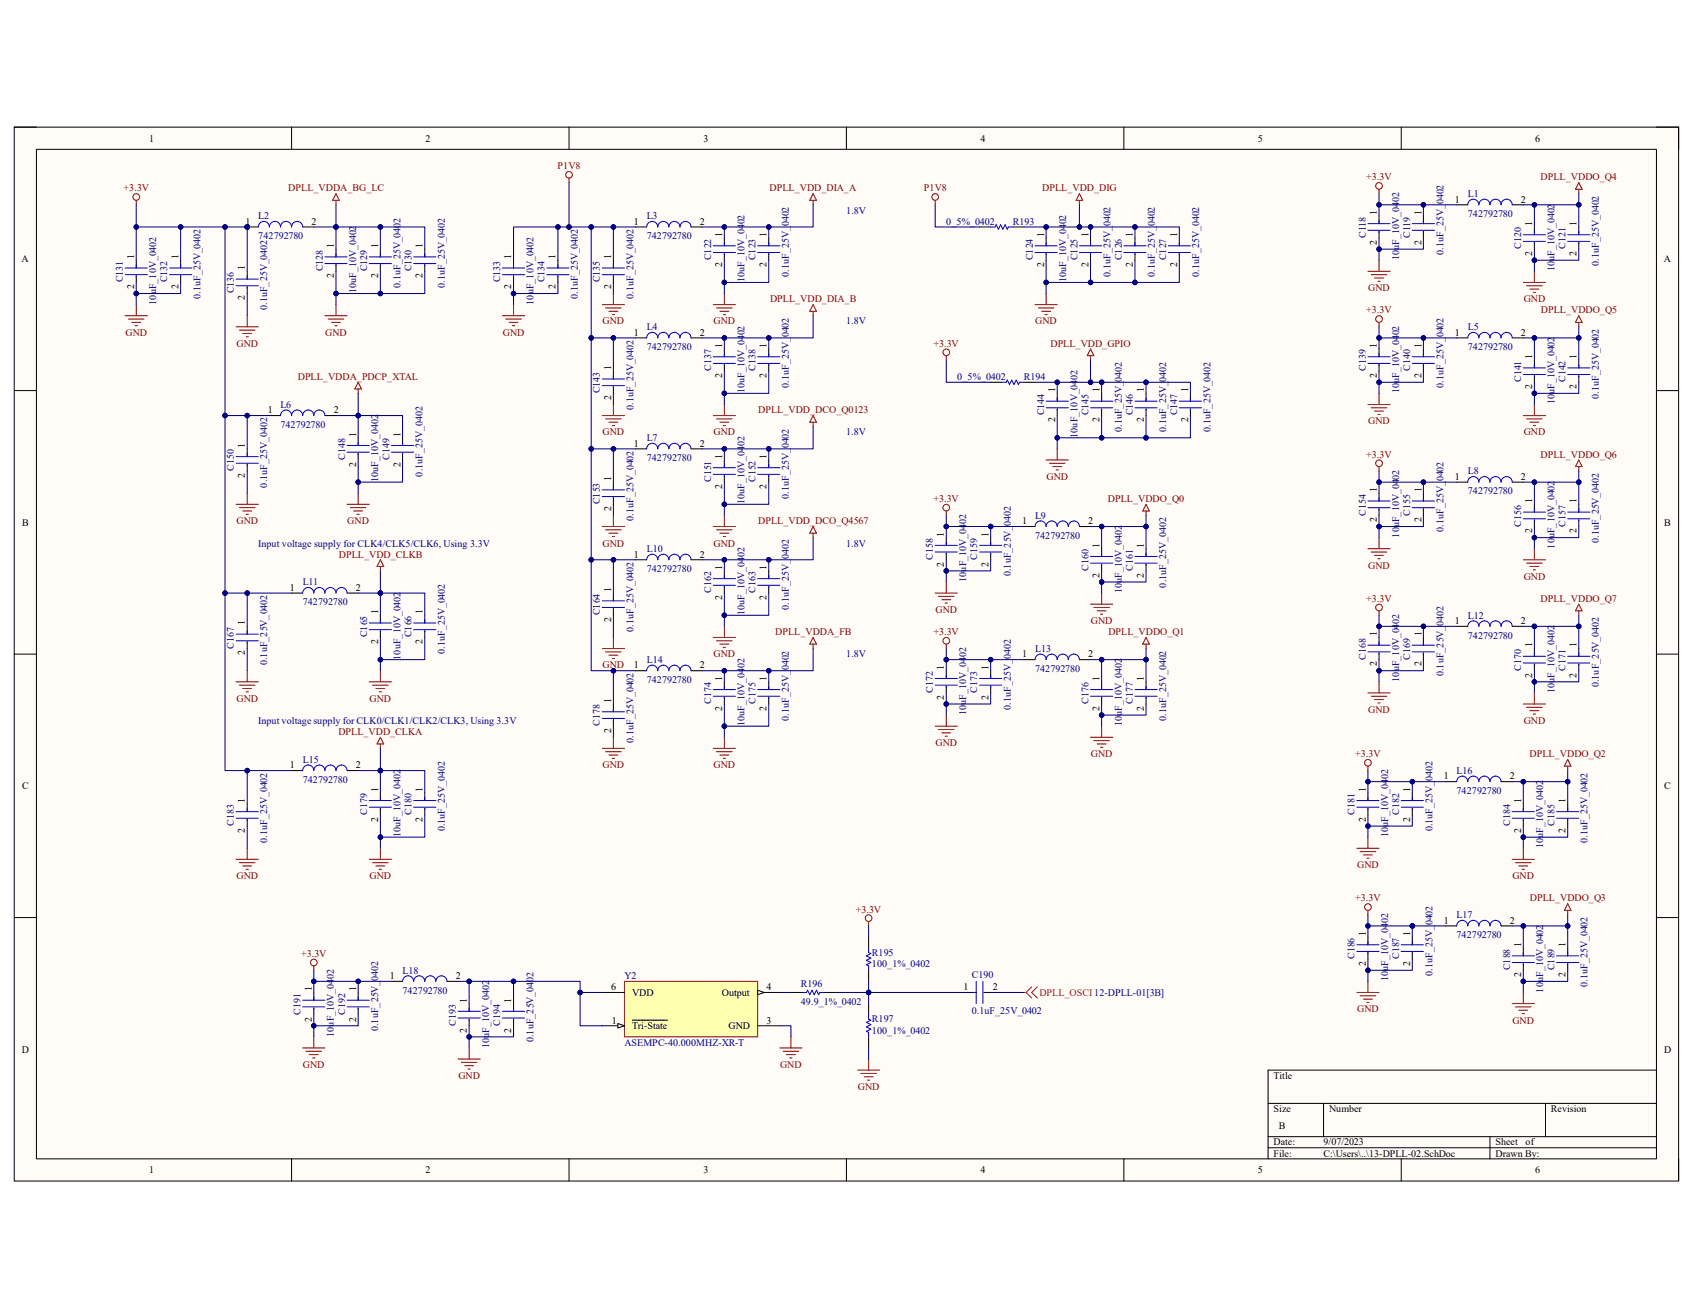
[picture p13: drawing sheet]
<svg xmlns="http://www.w3.org/2000/svg" width="279mm" height="216mm" viewBox="0 0 279 216" stroke-linecap="round" stroke-linejoin="round" font-family="sans-serif">
<defs><g id="words">
<g font-size="1.7">
<text x="24.6" y="23.4">1</text>
<text x="70.2" y="23.4">2</text>
<text x="116.1" y="23.4">3</text>
<text x="161.8" y="23.4">4</text>
<text x="207.6" y="23.4">5</text>
<text x="253.4" y="23.4">6</text>
<text x="227.2" y="35.4" transform="rotate(-90 227.2 35.4)">1</text>
<text x="234.6" y="35.4" transform="rotate(-90 234.6 35.4)">1</text>
<text x="240.1" y="33.4">1</text>
<text x="251" y="33.4">2</text>
<text x="40.5" y="37.1">1</text>
<text x="51.4" y="37.1">2</text>
<text x="55.1" y="40.9" transform="rotate(-90 55.1 40.9)">1</text>
<text x="62.4" y="40.9" transform="rotate(-90 62.4 40.9)">1</text>
<text x="69.7" y="40.9" transform="rotate(-90 69.7 40.9)">1</text>
<text x="104.6" y="37.1">1</text>
<text x="115.5" y="37.1">2</text>
<text x="119.2" y="39.1" transform="rotate(-90 119.2 39.1)">1</text>
<text x="126.5" y="39.1" transform="rotate(-90 126.5 39.1)">1</text>
<text x="172.3" y="39.1" transform="rotate(-90 172.3 39.1)">1</text>
<text x="179.6" y="39.1" transform="rotate(-90 179.6 39.1)">1</text>
<text x="186.9" y="39.1" transform="rotate(-90 186.9 39.1)">1</text>
<text x="194.3" y="39.1" transform="rotate(-90 194.3 39.1)">1</text>
<text x="227.2" y="40.4" transform="rotate(-90 227.2 40.4)">2</text>
<text x="234.6" y="40.4" transform="rotate(-90 234.6 40.4)">2</text>
<text x="252.9" y="37.3" transform="rotate(-90 252.9 37.3)">1</text>
<text x="260.2" y="37.3" transform="rotate(-90 260.2 37.3)">1</text>
<text x="3.6" y="43.3">A</text>
<text x="22.1" y="47.8" transform="rotate(-90 22.1 47.8)">2</text>
<text x="22.1" y="42.8" transform="rotate(-90 22.1 42.8)">1</text>
<text x="29.5" y="47.8" transform="rotate(-90 29.5 47.8)">2</text>
<text x="29.5" y="42.8" transform="rotate(-90 29.5 42.8)">1</text>
<text x="40.4" y="44.6" transform="rotate(-90 40.4 44.6)">1</text>
<text x="55.1" y="45.9" transform="rotate(-90 55.1 45.9)">2</text>
<text x="62.4" y="45.9" transform="rotate(-90 62.4 45.9)">2</text>
<text x="69.7" y="45.9" transform="rotate(-90 69.7 45.9)">2</text>
<text x="84.4" y="47.8" transform="rotate(-90 84.4 47.8)">2</text>
<text x="84.4" y="42.8" transform="rotate(-90 84.4 42.8)">1</text>
<text x="91.7" y="47.8" transform="rotate(-90 91.7 47.8)">2</text>
<text x="91.7" y="42.8" transform="rotate(-90 91.7 42.8)">1</text>
<text x="100.9" y="47.8" transform="rotate(-90 100.9 47.8)">2</text>
<text x="100.9" y="42.8" transform="rotate(-90 100.9 42.8)">1</text>
<text x="119.2" y="44.1" transform="rotate(-90 119.2 44.1)">2</text>
<text x="126.5" y="44.1" transform="rotate(-90 126.5 44.1)">2</text>
<text x="172.3" y="44.1" transform="rotate(-90 172.3 44.1)">2</text>
<text x="179.6" y="44.1" transform="rotate(-90 179.6 44.1)">2</text>
<text x="186.9" y="44.1" transform="rotate(-90 186.9 44.1)">2</text>
<text x="194.3" y="44.1" transform="rotate(-90 194.3 44.1)">2</text>
<text x="252.9" y="42.2" transform="rotate(-90 252.9 42.2)">2</text>
<text x="260.2" y="42.2" transform="rotate(-90 260.2 42.2)">2</text>
<text x="274.6" y="43.3">A</text>
<text x="40.4" y="49.6" transform="rotate(-90 40.4 49.6)">2</text>
<text x="104.6" y="55.4">1</text>
<text x="115.5" y="55.4">2</text>
<text x="119.2" y="57.4" transform="rotate(-90 119.2 57.4)">1</text>
<text x="126.5" y="57.4" transform="rotate(-90 126.5 57.4)">1</text>
<text x="227.2" y="57.4" transform="rotate(-90 227.2 57.4)">1</text>
<text x="234.6" y="57.4" transform="rotate(-90 234.6 57.4)">1</text>
<text x="240.1" y="55.4">1</text>
<text x="251" y="55.4">2</text>
<text x="252.9" y="59.3" transform="rotate(-90 252.9 59.3)">1</text>
<text x="260.2" y="59.3" transform="rotate(-90 260.2 59.3)">1</text>
<text x="100.9" y="61.1" transform="rotate(-90 100.9 61.1)">1</text>
<text x="119.2" y="62.4" transform="rotate(-90 119.2 62.4)">2</text>
<text x="126.5" y="62.4" transform="rotate(-90 126.5 62.4)">2</text>
<text x="174.1" y="64.7" transform="rotate(-90 174.1 64.7)">1</text>
<text x="181.4" y="64.7" transform="rotate(-90 181.4 64.7)">1</text>
<text x="188.8" y="64.7" transform="rotate(-90 188.8 64.7)">1</text>
<text x="196.1" y="64.7" transform="rotate(-90 196.1 64.7)">1</text>
<text x="227.2" y="62.4" transform="rotate(-90 227.2 62.4)">2</text>
<text x="234.6" y="62.4" transform="rotate(-90 234.6 62.4)">2</text>
<text x="252.9" y="64.2" transform="rotate(-90 252.9 64.2)">2</text>
<text x="260.2" y="64.2" transform="rotate(-90 260.2 64.2)">2</text>
<text x="44.2" y="68.2">1</text>
<text x="55.1" y="68.2">2</text>
<text x="100.9" y="66" transform="rotate(-90 100.9 66)">2</text>
<text x="174.1" y="69.7" transform="rotate(-90 174.1 69.7)">2</text>
<text x="181.4" y="69.7" transform="rotate(-90 181.4 69.7)">2</text>
<text x="188.8" y="69.7" transform="rotate(-90 188.8 69.7)">2</text>
<text x="196.1" y="69.7" transform="rotate(-90 196.1 69.7)">2</text>
<text x="40.4" y="73.9" transform="rotate(-90 40.4 73.9)">1</text>
<text x="58.8" y="77" transform="rotate(-90 58.8 77)">2</text>
<text x="58.8" y="72.1" transform="rotate(-90 58.8 72.1)">1</text>
<text x="66.1" y="77" transform="rotate(-90 66.1 77)">2</text>
<text x="66.1" y="72.1" transform="rotate(-90 66.1 72.1)">1</text>
<text x="104.6" y="73.7">1</text>
<text x="115.5" y="73.7">2</text>
<text x="119.2" y="75.7" transform="rotate(-90 119.2 75.7)">1</text>
<text x="126.5" y="75.7" transform="rotate(-90 126.5 75.7)">1</text>
<text x="40.4" y="78.9" transform="rotate(-90 40.4 78.9)">2</text>
<text x="100.9" y="79.4" transform="rotate(-90 100.9 79.4)">1</text>
<text x="119.2" y="80.7" transform="rotate(-90 119.2 80.7)">2</text>
<text x="126.5" y="80.7" transform="rotate(-90 126.5 80.7)">2</text>
<text x="227.2" y="81.2" transform="rotate(-90 227.2 81.2)">1</text>
<text x="234.6" y="81.2" transform="rotate(-90 234.6 81.2)">1</text>
<text x="240.1" y="79.2">1</text>
<text x="251" y="79.2">2</text>
<text x="252.9" y="83.1" transform="rotate(-90 252.9 83.1)">1</text>
<text x="260.2" y="83.1" transform="rotate(-90 260.2 83.1)">1</text>
<text x="3.6" y="86.7">B</text>
<text x="100.9" y="84.4" transform="rotate(-90 100.9 84.4)">2</text>
<text x="155.8" y="88.6" transform="rotate(-90 155.8 88.6)">1</text>
<text x="163.1" y="88.6" transform="rotate(-90 163.1 88.6)">1</text>
<text x="168.7" y="86.5">1</text>
<text x="179.6" y="86.5">2</text>
<text x="227.2" y="86.2" transform="rotate(-90 227.2 86.2)">2</text>
<text x="234.6" y="86.2" transform="rotate(-90 234.6 86.2)">2</text>
<text x="252.9" y="88" transform="rotate(-90 252.9 88)">2</text>
<text x="260.2" y="88" transform="rotate(-90 260.2 88)">2</text>
<text x="274.7" y="86.7">B</text>
<text x="104.6" y="92">1</text>
<text x="115.5" y="92">2</text>
<text x="119.2" y="94.1" transform="rotate(-90 119.2 94.1)">1</text>
<text x="126.5" y="94.1" transform="rotate(-90 126.5 94.1)">1</text>
<text x="155.8" y="93.5" transform="rotate(-90 155.8 93.5)">2</text>
<text x="163.1" y="93.5" transform="rotate(-90 163.1 93.5)">2</text>
<text x="181.4" y="95.3" transform="rotate(-90 181.4 95.3)">2</text>
<text x="181.4" y="90.4" transform="rotate(-90 181.4 90.4)">1</text>
<text x="188.8" y="95.3" transform="rotate(-90 188.8 95.3)">2</text>
<text x="188.8" y="90.4" transform="rotate(-90 188.8 90.4)">1</text>
<text x="47.8" y="97.5">1</text>
<text x="58.7" y="97.5">2</text>
<text x="62.4" y="101.4" transform="rotate(-90 62.4 101.4)">1</text>
<text x="69.7" y="101.4" transform="rotate(-90 69.7 101.4)">1</text>
<text x="100.9" y="97.7" transform="rotate(-90 100.9 97.7)">1</text>
<text x="119.2" y="99" transform="rotate(-90 119.2 99)">2</text>
<text x="126.5" y="99" transform="rotate(-90 126.5 99)">2</text>
<text x="40.4" y="103.2" transform="rotate(-90 40.4 103.2)">1</text>
<text x="62.4" y="106.3" transform="rotate(-90 62.4 106.3)">2</text>
<text x="69.7" y="106.3" transform="rotate(-90 69.7 106.3)">2</text>
<text x="100.9" y="102.7" transform="rotate(-90 100.9 102.7)">2</text>
<text x="227.2" y="105" transform="rotate(-90 227.2 105)">1</text>
<text x="234.6" y="105" transform="rotate(-90 234.6 105)">1</text>
<text x="240.1" y="103">1</text>
<text x="251" y="103">2</text>
<text x="252.9" y="106.8" transform="rotate(-90 252.9 106.8)">1</text>
<text x="260.2" y="106.8" transform="rotate(-90 260.2 106.8)">1</text>
<text x="40.4" y="108.2" transform="rotate(-90 40.4 108.2)">2</text>
<text x="104.6" y="110.3">1</text>
<text x="115.5" y="110.3">2</text>
<text x="119.2" y="112.4" transform="rotate(-90 119.2 112.4)">1</text>
<text x="126.5" y="112.4" transform="rotate(-90 126.5 112.4)">1</text>
<text x="155.8" y="110.5" transform="rotate(-90 155.8 110.5)">1</text>
<text x="163.1" y="110.5" transform="rotate(-90 163.1 110.5)">1</text>
<text x="168.7" y="108.5">1</text>
<text x="179.6" y="108.5">2</text>
<text x="181.4" y="112.4" transform="rotate(-90 181.4 112.4)">1</text>
<text x="188.8" y="112.4" transform="rotate(-90 188.8 112.4)">1</text>
<text x="227.2" y="110" transform="rotate(-90 227.2 110)">2</text>
<text x="234.6" y="110" transform="rotate(-90 234.6 110)">2</text>
<text x="252.9" y="111.8" transform="rotate(-90 252.9 111.8)">2</text>
<text x="260.2" y="111.8" transform="rotate(-90 260.2 111.8)">2</text>
<text x="100.9" y="116" transform="rotate(-90 100.9 116)">1</text>
<text x="119.2" y="117.3" transform="rotate(-90 119.2 117.3)">2</text>
<text x="126.5" y="117.3" transform="rotate(-90 126.5 117.3)">2</text>
<text x="155.8" y="115.5" transform="rotate(-90 155.8 115.5)">2</text>
<text x="163.1" y="115.5" transform="rotate(-90 163.1 115.5)">2</text>
<text x="181.4" y="117.3" transform="rotate(-90 181.4 117.3)">2</text>
<text x="188.8" y="117.3" transform="rotate(-90 188.8 117.3)">2</text>
<text x="100.9" y="121" transform="rotate(-90 100.9 121)">2</text>
<text x="3.6" y="130.3">C</text>
<text x="47.8" y="126.8">1</text>
<text x="58.7" y="126.8">2</text>
<text x="62.4" y="130.7" transform="rotate(-90 62.4 130.7)">1</text>
<text x="69.7" y="130.7" transform="rotate(-90 69.7 130.7)">1</text>
<text x="225.4" y="130.7" transform="rotate(-90 225.4 130.7)">1</text>
<text x="232.7" y="130.7" transform="rotate(-90 232.7 130.7)">1</text>
<text x="238.3" y="128.7">1</text>
<text x="249.2" y="128.7">2</text>
<text x="274.7" y="130.3">C</text>
<text x="40.4" y="137.5" transform="rotate(-90 40.4 137.5)">2</text>
<text x="40.4" y="132.5" transform="rotate(-90 40.4 132.5)">1</text>
<text x="62.4" y="135.6" transform="rotate(-90 62.4 135.6)">2</text>
<text x="69.7" y="135.6" transform="rotate(-90 69.7 135.6)">2</text>
<text x="225.4" y="135.6" transform="rotate(-90 225.4 135.6)">2</text>
<text x="232.7" y="135.6" transform="rotate(-90 232.7 135.6)">2</text>
<text x="251" y="137.5" transform="rotate(-90 251 137.5)">2</text>
<text x="251" y="132.5" transform="rotate(-90 251 132.5)">1</text>
<text x="258.4" y="137.5" transform="rotate(-90 258.4 137.5)">2</text>
<text x="258.4" y="132.5" transform="rotate(-90 258.4 132.5)">1</text>
<text x="225.4" y="154.5" transform="rotate(-90 225.4 154.5)">1</text>
<text x="232.7" y="154.5" transform="rotate(-90 232.7 154.5)">1</text>
<text x="238.3" y="152.4">1</text>
<text x="249.2" y="152.4">2</text>
<text x="64.3" y="161.6">1</text>
<text x="75.2" y="161.6">2</text>
<text x="225.4" y="159.4" transform="rotate(-90 225.4 159.4)">2</text>
<text x="232.7" y="159.4" transform="rotate(-90 232.7 159.4)">2</text>
<text x="251" y="161.3" transform="rotate(-90 251 161.3)">2</text>
<text x="251" y="156.3" transform="rotate(-90 251 156.3)">1</text>
<text x="258.4" y="161.3" transform="rotate(-90 258.4 161.3)">2</text>
<text x="258.4" y="156.3" transform="rotate(-90 258.4 156.3)">1</text>
<text x="51.4" y="163.6" transform="rotate(-90 51.4 163.6)">1</text>
<text x="58.8" y="163.6" transform="rotate(-90 58.8 163.6)">1</text>
<text x="77" y="165.5" transform="rotate(-90 77 165.5)">1</text>
<text x="84.4" y="165.5" transform="rotate(-90 84.4 165.5)">1</text>
<text x="100.8" y="163.4">6</text>
<text x="104.3" y="164.4">VDD</text>
<text x="119.1" y="164.4">Output</text>
<text x="126.5" y="163.4">4</text>
<text x="159" y="163.4">1</text>
<text x="163.8" y="163.4">2</text>
<text x="3.6" y="173.7">D</text>
<text x="51.4" y="168.6" transform="rotate(-90 51.4 168.6)">2</text>
<text x="58.8" y="168.6" transform="rotate(-90 58.8 168.6)">2</text>
<text x="77" y="170.4" transform="rotate(-90 77 170.4)">2</text>
<text x="84.4" y="170.4" transform="rotate(-90 84.4 170.4)">2</text>
<text x="101" y="169">1</text>
<text x="104.3" y="169.8">Tri-State</text>
<text x="120.2" y="169.8">GND</text>
<text x="126.5" y="169">3</text>
<text x="274.6" y="173.7">D</text>
<text x="210.2" y="178.1">Title</text>
<text x="210.2" y="183.6">Size</text>
<text x="219.3" y="183.6">Number</text>
<text x="256" y="183.6">Revision</text>
<text x="210.2" y="189.1">Date:</text>
<text x="210.2" y="190.9">File:</text>
<text x="211.1" y="186.4">B</text>
<text x="218.4" y="189.1">9/07/2023</text>
<text x="218.4" y="190.9">C:\Users\..\13-DPLL-02.SchDoc</text>
<text x="246.8" y="189.1">Sheet</text>
<text x="246.8" y="190.9">Drawn By:</text>
<text x="251.8" y="189.1">of</text>
<text x="24.6" y="193.7">1</text>
<text x="70.2" y="193.7">2</text>
<text x="116.1" y="193.7">3</text>
<text x="161.8" y="193.7">4</text>
<text x="207.6" y="193.7">5</text>
<text x="253.4" y="193.7">6</text>
</g>
<g font-size="1.7" fill="#800000">
<text x="92" y="27.9">P1V8</text>
<text x="225.5" y="29.8">+3.3V</text>
<text x="254.3" y="29.8">DPLL_VDDO_Q4</text>
<text x="20.4" y="31.6">+3.3V</text>
<text x="47.6" y="31.6">DPLL_VDDA_BG_LC</text>
<text x="127" y="31.6">DPLL_VDD_DIA_A</text>
<text x="152.5" y="31.6">P1V8</text>
<text x="172" y="31.6">DPLL_VDD_DIG</text>
<text x="99.4" y="53.6">GND</text>
<text x="117.8" y="53.6">GND</text>
<text x="127.1" y="49.9">DPLL_VDD_DIA_B</text>
<text x="170.9" y="53.6">GND</text>
<text x="225.5" y="51.7">+3.3V</text>
<text x="225.8" y="48.1">GND</text>
<text x="251.5" y="49.9">GND</text>
<text x="254.3" y="51.7">DPLL_VDDO_Q5</text>
<text x="20.7" y="55.4">GND</text>
<text x="39" y="57.2">GND</text>
<text x="53.7" y="55.4">GND</text>
<text x="83" y="55.4">GND</text>
<text x="154.1" y="57.2">+3.3V</text>
<text x="173.4" y="57.2">DPLL_VDD_GPIO</text>
<text x="49.1" y="62.7">DPLL_VDDA_PDCP_XTAL</text>
<text x="99.4" y="71.9">GND</text>
<text x="117.8" y="71.9">GND</text>
<text x="125.1" y="68.2">DPLL_VDD_DCO_Q0123</text>
<text x="225.8" y="70.1">GND</text>
<text x="251.5" y="71.9">GND</text>
<text x="225.5" y="75.6">+3.3V</text>
<text x="254.3" y="75.6">DPLL_VDDO_Q6</text>
<text x="154.1" y="82.9">+3.3V</text>
<text x="172.7" y="79.2">GND</text>
<text x="182.8" y="82.9">DPLL_VDDO_Q0</text>
<text x="39" y="86.5">GND</text>
<text x="57.3" y="86.5">GND</text>
<text x="125.1" y="86.5">DPLL_VDD_DCO_Q4567</text>
<text x="55.9" y="92">DPLL_VDD_CLKB</text>
<text x="99.4" y="90.2">GND</text>
<text x="117.8" y="90.2">GND</text>
<text x="225.8" y="93.9">GND</text>
<text x="251.5" y="95.7">GND</text>
<text x="154.4" y="101.2">GND</text>
<text x="225.5" y="99.4">+3.3V</text>
<text x="254.3" y="99.4">DPLL_VDDO_Q7</text>
<text x="127.9" y="104.9">DPLL_VDDA_FB</text>
<text x="154.1" y="104.9">+3.3V</text>
<text x="180" y="103">GND</text>
<text x="182.9" y="104.9">DPLL_VDDO_Q1</text>
<text x="99.4" y="110.3">GND</text>
<text x="117.8" y="108.5">GND</text>
<text x="39" y="115.8">GND</text>
<text x="61" y="115.8">GND</text>
<text x="225.8" y="117.6">GND</text>
<text x="251.5" y="119.5">GND</text>
<text x="55.8" y="121.3">DPLL_VDD_CLKA</text>
<text x="154.4" y="123.1">GND</text>
<text x="180" y="125">GND</text>
<text x="223.6" y="125">+3.3V</text>
<text x="252.4" y="125">DPLL_VDDO_Q2</text>
<text x="99.4" y="126.8">GND</text>
<text x="117.8" y="126.8">GND</text>
<text x="224" y="143.3">GND</text>
<text x="39" y="145.1">GND</text>
<text x="61" y="145.1">GND</text>
<text x="223.6" y="148.8">+3.3V</text>
<text x="249.6" y="145.1">GND</text>
<text x="252.5" y="148.8">DPLL_VDDO_Q3</text>
<text x="141.2" y="150.6">+3.3V</text>
<text x="49.7" y="157.9">+3.3V</text>
<text x="224" y="167.1">GND</text>
<text x="249.6" y="169">GND</text>
<text x="50" y="176.3">GND</text>
<text x="75.6" y="178.1">GND</text>
<text x="128.7" y="176.3">GND</text>
<text x="141.6" y="179.9">GND</text>
</g>
<g font-size="1.7" fill="#000080">
<text x="139.7" y="35.3">1.8V</text>
<text x="242.2" y="32.5">L1</text>
<text x="242.2" y="35.8">742792780</text>
<text x="42.6" y="36.2">L2</text>
<text x="42.6" y="39.5">742792780</text>
<text x="106.7" y="36.2">L3</text>
<text x="106.7" y="39.5">742792780</text>
<text x="156.2" y="37.1">0_5%_0402</text>
<text x="167.1" y="37.1">R193</text>
<text x="225.4" y="39.3" transform="rotate(-90 225.4 39.3)">C118</text>
<text x="232.7" y="39.3" transform="rotate(-90 232.7 39.3)">C119</text>
<text x="251" y="41.1" transform="rotate(-90 251 41.1)">C120</text>
<text x="258.4" y="41.1" transform="rotate(-90 258.4 41.1)">C121</text>
<text x="20.3" y="46.6" transform="rotate(-90 20.3 46.6)">C131</text>
<text x="27.6" y="46.6" transform="rotate(-90 27.6 46.6)">C132</text>
<text x="53.3" y="44.8" transform="rotate(-90 53.3 44.8)">C128</text>
<text x="60.6" y="44.8" transform="rotate(-90 60.6 44.8)">C129</text>
<text x="66.1" y="47.5" transform="rotate(-90 66.1 47.5)">0.1uF_25V_0402</text>
<text x="67.9" y="44.8" transform="rotate(-90 67.9 44.8)">C130</text>
<text x="73.4" y="47.5" transform="rotate(-90 73.4 47.5)">0.1uF_25V_0402</text>
<text x="82.6" y="46.6" transform="rotate(-90 82.6 46.6)">C133</text>
<text x="89.9" y="46.6" transform="rotate(-90 89.9 46.6)">C134</text>
<text x="99" y="46.6" transform="rotate(-90 99 46.6)">C135</text>
<text x="117.3" y="43" transform="rotate(-90 117.3 43)">C122</text>
<text x="122.9" y="46.6" transform="rotate(-90 122.9 46.6)">10uF_10V_0402</text>
<text x="124.7" y="43" transform="rotate(-90 124.7 43)">C123</text>
<text x="130.2" y="45.7" transform="rotate(-90 130.2 45.7)">0.1uF_25V_0402</text>
<text x="170.5" y="43" transform="rotate(-90 170.5 43)">C124</text>
<text x="175.9" y="46.6" transform="rotate(-90 175.9 46.6)">10uF_10V_0402</text>
<text x="177.8" y="43" transform="rotate(-90 177.8 43)">C125</text>
<text x="183.3" y="45.7" transform="rotate(-90 183.3 45.7)">0.1uF_25V_0402</text>
<text x="185.1" y="43" transform="rotate(-90 185.1 43)">C126</text>
<text x="190.6" y="45.7" transform="rotate(-90 190.6 45.7)">0.1uF_25V_0402</text>
<text x="192.4" y="43" transform="rotate(-90 192.4 43)">C127</text>
<text x="197.9" y="45.7" transform="rotate(-90 197.9 45.7)">0.1uF_25V_0402</text>
<text x="230.9" y="43" transform="rotate(-90 230.9 43)">10uF_10V_0402</text>
<text x="238.2" y="42" transform="rotate(-90 238.2 42)">0.1uF_25V_0402</text>
<text x="256.5" y="44.8" transform="rotate(-90 256.5 44.8)">10uF_10V_0402</text>
<text x="263.9" y="43.9" transform="rotate(-90 263.9 43.9)">0.1uF_25V_0402</text>
<text x="25.8" y="50.3" transform="rotate(-90 25.8 50.3)">10uF_10V_0402</text>
<text x="33.1" y="49.4" transform="rotate(-90 33.1 49.4)">0.1uF_25V_0402</text>
<text x="38.6" y="48.4" transform="rotate(-90 38.6 48.4)">C136</text>
<text x="44.1" y="51.2" transform="rotate(-90 44.1 51.2)">0.1uF_25V_0402</text>
<text x="58.8" y="48.4" transform="rotate(-90 58.8 48.4)">10uF_10V_0402</text>
<text x="88.1" y="50.3" transform="rotate(-90 88.1 50.3)">10uF_10V_0402</text>
<text x="95.4" y="49.4" transform="rotate(-90 95.4 49.4)">0.1uF_25V_0402</text>
<text x="104.5" y="49.4" transform="rotate(-90 104.5 49.4)">0.1uF_25V_0402</text>
<text x="139.7" y="53.6">1.8V</text>
<text x="106.7" y="54.5">L4</text>
<text x="106.7" y="57.8">742792780</text>
<text x="242.2" y="54.5">L5</text>
<text x="242.2" y="57.8">742792780</text>
<text x="99" y="64.9" transform="rotate(-90 99 64.9)">C143</text>
<text x="117.3" y="61.3" transform="rotate(-90 117.3 61.3)">C137</text>
<text x="122.9" y="64.9" transform="rotate(-90 122.9 64.9)">10uF_10V_0402</text>
<text x="124.7" y="61.3" transform="rotate(-90 124.7 61.3)">C138</text>
<text x="130.2" y="64" transform="rotate(-90 130.2 64)">0.1uF_25V_0402</text>
<text x="158" y="62.7">0_5%_0402</text>
<text x="169" y="62.7">R194</text>
<text x="225.4" y="61.3" transform="rotate(-90 225.4 61.3)">C139</text>
<text x="230.9" y="64.9" transform="rotate(-90 230.9 64.9)">10uF_10V_0402</text>
<text x="232.7" y="61.3" transform="rotate(-90 232.7 61.3)">C140</text>
<text x="238.2" y="64" transform="rotate(-90 238.2 64)">0.1uF_25V_0402</text>
<text x="251" y="63.1" transform="rotate(-90 251 63.1)">C141</text>
<text x="258.4" y="63.1" transform="rotate(-90 258.4 63.1)">C142</text>
<text x="263.9" y="65.8" transform="rotate(-90 263.9 65.8)">0.1uF_25V_0402</text>
<text x="46.3" y="67.3">L6</text>
<text x="46.3" y="70.6">742792780</text>
<text x="104.5" y="67.7" transform="rotate(-90 104.5 67.7)">0.1uF_25V_0402</text>
<text x="139.7" y="71.9">1.8V</text>
<text x="172.3" y="68.6" transform="rotate(-90 172.3 68.6)">C144</text>
<text x="179.6" y="68.6" transform="rotate(-90 179.6 68.6)">C145</text>
<text x="185.1" y="71.3" transform="rotate(-90 185.1 71.3)">0.1uF_25V_0402</text>
<text x="186.9" y="68.6" transform="rotate(-90 186.9 68.6)">C146</text>
<text x="192.4" y="71.3" transform="rotate(-90 192.4 71.3)">0.1uF_25V_0402</text>
<text x="194.3" y="68.6" transform="rotate(-90 194.3 68.6)">C147</text>
<text x="199.8" y="71.3" transform="rotate(-90 199.8 71.3)">0.1uF_25V_0402</text>
<text x="256.5" y="66.8" transform="rotate(-90 256.5 66.8)">10uF_10V_0402</text>
<text x="38.6" y="77.8" transform="rotate(-90 38.6 77.8)">C150</text>
<text x="56.9" y="75.9" transform="rotate(-90 56.9 75.9)">C148</text>
<text x="64.3" y="75.9" transform="rotate(-90 64.3 75.9)">C149</text>
<text x="106.7" y="72.8">L7</text>
<text x="106.7" y="76.1">742792780</text>
<text x="177.8" y="72.3" transform="rotate(-90 177.8 72.3)">10uF_10V_0402</text>
<text x="44.1" y="80.5" transform="rotate(-90 44.1 80.5)">0.1uF_25V_0402</text>
<text x="62.4" y="79.6" transform="rotate(-90 62.4 79.6)">10uF_10V_0402</text>
<text x="69.7" y="78.7" transform="rotate(-90 69.7 78.7)">0.1uF_25V_0402</text>
<text x="99" y="83.2" transform="rotate(-90 99 83.2)">C153</text>
<text x="117.3" y="79.6" transform="rotate(-90 117.3 79.6)">C151</text>
<text x="122.9" y="83.2" transform="rotate(-90 122.9 83.2)">10uF_10V_0402</text>
<text x="124.7" y="79.6" transform="rotate(-90 124.7 79.6)">C152</text>
<text x="130.2" y="82.3" transform="rotate(-90 130.2 82.3)">0.1uF_25V_0402</text>
<text x="242.2" y="78.3">L8</text>
<text x="242.2" y="81.6">742792780</text>
<text x="104.5" y="86" transform="rotate(-90 104.5 86)">0.1uF_25V_0402</text>
<text x="170.8" y="85.6">L9</text>
<text x="170.8" y="88.9">742792780</text>
<text x="225.4" y="85.1" transform="rotate(-90 225.4 85.1)">C154</text>
<text x="230.9" y="88.7" transform="rotate(-90 230.9 88.7)">10uF_10V_0402</text>
<text x="232.7" y="85.1" transform="rotate(-90 232.7 85.1)">C155</text>
<text x="238.2" y="87.8" transform="rotate(-90 238.2 87.8)">0.1uF_25V_0402</text>
<text x="251" y="86.9" transform="rotate(-90 251 86.9)">C156</text>
<text x="258.4" y="86.9" transform="rotate(-90 258.4 86.9)">C157</text>
<text x="263.9" y="89.7" transform="rotate(-90 263.9 89.7)">0.1uF_25V_0402</text>
<text x="42.6" y="90.2">Input voltage supply for CLK4/CLK5/CLK6, Using 3.3V</text>
<text x="106.7" y="91.1">L10</text>
<text x="106.7" y="94.4">742792780</text>
<text x="139.7" y="90.2">1.8V</text>
<text x="154" y="92.4" transform="rotate(-90 154 92.4)">C158</text>
<text x="161.3" y="92.4" transform="rotate(-90 161.3 92.4)">C159</text>
<text x="166.8" y="95.1" transform="rotate(-90 166.8 95.1)">0.1uF_25V_0402</text>
<text x="179.6" y="94.2" transform="rotate(-90 179.6 94.2)">C160</text>
<text x="186.9" y="94.2" transform="rotate(-90 186.9 94.2)">C161</text>
<text x="256.5" y="90.6" transform="rotate(-90 256.5 90.6)">10uF_10V_0402</text>
<text x="50" y="96.6">L11</text>
<text x="50" y="99.9">742792780</text>
<text x="99" y="101.6" transform="rotate(-90 99 101.6)">C164</text>
<text x="117.3" y="97.9" transform="rotate(-90 117.3 97.9)">C162</text>
<text x="122.9" y="101.6" transform="rotate(-90 122.9 101.6)">10uF_10V_0402</text>
<text x="124.7" y="97.9" transform="rotate(-90 124.7 97.9)">C163</text>
<text x="130.2" y="100.6" transform="rotate(-90 130.2 100.6)">0.1uF_25V_0402</text>
<text x="159.5" y="96.1" transform="rotate(-90 159.5 96.1)">10uF_10V_0402</text>
<text x="185.1" y="97.9" transform="rotate(-90 185.1 97.9)">10uF_10V_0402</text>
<text x="192.4" y="97" transform="rotate(-90 192.4 97)">0.1uF_25V_0402</text>
<text x="38.6" y="107.1" transform="rotate(-90 38.6 107.1)">C167</text>
<text x="60.6" y="105.2" transform="rotate(-90 60.6 105.2)">C165</text>
<text x="67.9" y="105.2" transform="rotate(-90 67.9 105.2)">C166</text>
<text x="73.4" y="107.9" transform="rotate(-90 73.4 107.9)">0.1uF_25V_0402</text>
<text x="104.5" y="104.3" transform="rotate(-90 104.5 104.3)">0.1uF_25V_0402</text>
<text x="170.8" y="107.6">L13</text>
<text x="242.2" y="102.1">L12</text>
<text x="242.2" y="105.4">742792780</text>
<text x="44.1" y="109.8" transform="rotate(-90 44.1 109.8)">0.1uF_25V_0402</text>
<text x="66.1" y="108.9" transform="rotate(-90 66.1 108.9)">10uF_10V_0402</text>
<text x="106.7" y="109.4">L14</text>
<text x="106.7" y="112.7">742792780</text>
<text x="139.7" y="108.5">1.8V</text>
<text x="170.8" y="110.9">742792780</text>
<text x="225.4" y="108.9" transform="rotate(-90 225.4 108.9)">C168</text>
<text x="230.9" y="112.5" transform="rotate(-90 230.9 112.5)">10uF_10V_0402</text>
<text x="232.7" y="108.9" transform="rotate(-90 232.7 108.9)">C169</text>
<text x="238.2" y="111.6" transform="rotate(-90 238.2 111.6)">0.1uF_25V_0402</text>
<text x="251" y="110.7" transform="rotate(-90 251 110.7)">C170</text>
<text x="258.4" y="110.7" transform="rotate(-90 258.4 110.7)">C171</text>
<text x="263.9" y="113.5" transform="rotate(-90 263.9 113.5)">0.1uF_25V_0402</text>
<text x="42.6" y="119.5">Input voltage supply for CLK0/CLK1/CLK2/CLK3, Using 3.3V</text>
<text x="99" y="119.8" transform="rotate(-90 99 119.8)">C178</text>
<text x="117.3" y="116.2" transform="rotate(-90 117.3 116.2)">C174</text>
<text x="122.9" y="119.8" transform="rotate(-90 122.9 119.8)">10uF_10V_0402</text>
<text x="124.7" y="116.2" transform="rotate(-90 124.7 116.2)">C175</text>
<text x="130.2" y="119" transform="rotate(-90 130.2 119)">0.1uF_25V_0402</text>
<text x="154" y="114.4" transform="rotate(-90 154 114.4)">C172</text>
<text x="159.5" y="118" transform="rotate(-90 159.5 118)">10uF_10V_0402</text>
<text x="161.3" y="114.4" transform="rotate(-90 161.3 114.4)">C173</text>
<text x="166.8" y="117.1" transform="rotate(-90 166.8 117.1)">0.1uF_25V_0402</text>
<text x="179.6" y="116.2" transform="rotate(-90 179.6 116.2)">C176</text>
<text x="185.1" y="119.8" transform="rotate(-90 185.1 119.8)">10uF_10V_0402</text>
<text x="186.9" y="116.2" transform="rotate(-90 186.9 116.2)">C177</text>
<text x="192.4" y="119" transform="rotate(-90 192.4 119)">0.1uF_25V_0402</text>
<text x="256.5" y="114.4" transform="rotate(-90 256.5 114.4)">10uF_10V_0402</text>
<text x="50" y="125.9">L15</text>
<text x="104.5" y="122.6" transform="rotate(-90 104.5 122.6)">0.1uF_25V_0402</text>
<text x="50" y="129.2">742792780</text>
<text x="240.4" y="127.7">L16</text>
<text x="240.4" y="131">742792780</text>
<text x="38.6" y="136.4" transform="rotate(-90 38.6 136.4)">C183</text>
<text x="60.6" y="134.5" transform="rotate(-90 60.6 134.5)">C179</text>
<text x="67.9" y="134.5" transform="rotate(-90 67.9 134.5)">C180</text>
<text x="73.4" y="137.2" transform="rotate(-90 73.4 137.2)">0.1uF_25V_0402</text>
<text x="223.6" y="134.5" transform="rotate(-90 223.6 134.5)">C181</text>
<text x="230.9" y="134.5" transform="rotate(-90 230.9 134.5)">C182</text>
<text x="236.4" y="137.2" transform="rotate(-90 236.4 137.2)">0.1uF_25V_0402</text>
<text x="249.2" y="136.4" transform="rotate(-90 249.2 136.4)">C184</text>
<text x="256.5" y="136.4" transform="rotate(-90 256.5 136.4)">C185</text>
<text x="44.1" y="139.1" transform="rotate(-90 44.1 139.1)">0.1uF_25V_0402</text>
<text x="66.1" y="138.2" transform="rotate(-90 66.1 138.2)">10uF_10V_0402</text>
<text x="229.1" y="138.2" transform="rotate(-90 229.1 138.2)">10uF_10V_0402</text>
<text x="254.7" y="140" transform="rotate(-90 254.7 140)">10uF_10V_0402</text>
<text x="262" y="139.1" transform="rotate(-90 262 139.1)">0.1uF_25V_0402</text>
<text x="240.4" y="151.6">L17</text>
<text x="240.4" y="154.9">742792780</text>
<text x="66.4" y="160.7">L18</text>
<text x="103" y="161.6">Y2</text>
<text x="143.9" y="157.8">R195</text>
<text x="143.9" y="159.6">100_1%_0402</text>
<text x="160.4" y="161.4">C190</text>
<text x="223.6" y="158.3" transform="rotate(-90 223.6 158.3)">C186</text>
<text x="229.1" y="162" transform="rotate(-90 229.1 162)">10uF_10V_0402</text>
<text x="230.9" y="158.3" transform="rotate(-90 230.9 158.3)">C187</text>
<text x="236.4" y="161.1" transform="rotate(-90 236.4 161.1)">0.1uF_25V_0402</text>
<text x="249.2" y="160.1" transform="rotate(-90 249.2 160.1)">C188</text>
<text x="256.5" y="160.1" transform="rotate(-90 256.5 160.1)">C189</text>
<text x="49.6" y="167.5" transform="rotate(-90 49.6 167.5)">C191</text>
<text x="56.9" y="167.5" transform="rotate(-90 56.9 167.5)">C192</text>
<text x="66.4" y="164">742792780</text>
<text x="132.2" y="162.9">R196</text>
<text x="132.2" y="165.8">49.9_1%_0402</text>
<text x="160.4" y="167.3">0.1uF_25V_0402</text>
<text x="254.7" y="163.8" transform="rotate(-90 254.7 163.8)">10uF_10V_0402</text>
<text x="262" y="162.9" transform="rotate(-90 262 162.9)">0.1uF_25V_0402</text>
<text x="55.1" y="171.2" transform="rotate(-90 55.1 171.2)">10uF_10V_0402</text>
<text x="62.4" y="170.2" transform="rotate(-90 62.4 170.2)">0.1uF_25V_0402</text>
<text x="75.2" y="169.3" transform="rotate(-90 75.2 169.3)">C193</text>
<text x="80.7" y="173" transform="rotate(-90 80.7 173)">10uF_10V_0402</text>
<text x="82.6" y="169.3" transform="rotate(-90 82.6 169.3)">C194</text>
<text x="88.1" y="172" transform="rotate(-90 88.1 172)">0.1uF_25V_0402</text>
<text x="103" y="172.6">ASEMPC-40.000MHZ-XR-T</text>
<text x="143.9" y="168.7">R197</text>
<text x="143.9" y="170.6">100_1%_0402</text>
</g>
<text font-size="1.7" fill="#f00" x="171.5" y="164.4">DPLL_OSCI 12-DPLL-01[3B]</text>
</g></defs>
<path d="M2.3 21h274.7v173.9h-274.7z" fill-rule="evenodd" fill="#fffcf8"/>
<path d="M2.3 21h274.7v173.9h-274.7z" fill="none" stroke="#000" stroke-width=".17"/>
<path d="M6 24.6h267.4v166.7h-267.4z" fill-rule="evenodd" fill="#fffcf8"/>
<g fill="none" stroke="#000" stroke-width=".17">
<path d="M2.3 21h3.7M6 24.6h267.4v166.7h-267.4zM48.1 21v3.6M93.9 21v3.6M104.9 37.5h1.8M114 37.5h1.9M119.5 39.3v1.3M126.9 39.3v1.3M139.7 21v3.6M161.7 37.5h1.8M167.2 37.5h1.8M172.6 39.3v1.3"/>
<path d="M180 39.3v1.3M185.5 21v3.6M187.3 39.3v1.3M194.6 39.3v1.3M231.2 21v3.6M273.4 21h3.6v3.6M22.5 43v1.2M22.5 45.5v1.1M29.8 43v1.2M29.8 45.5v1.1M84.7 43v1.2M84.7 45.5v1.1"/>
<path d="M92.1 43v1.2M92.1 45.5v1.1M104.9 55.8h1.8M114 55.8h1.9M119.5 41.9v1.1M119.5 57.6v1.3M126.9 41.9v1.1M126.9 57.6v1.3M172.6 41.9v1.1M180 41.9v1.1M187.3 41.9v1.1M194.6 41.9v1.1"/>
<path d="M2.3 64.5h3.7M104.9 74.1h1.8M114 74.1h1.9M119.5 60.2v1.1M119.5 75.9v1.3M119.5 78.5v1.1M126.9 60.2v1.1M126.9 75.9v1.3M126.9 78.5v1.1M273.4 64.5h3.6M104.9 92.4h1.8M114 92.4h1.9"/>
<path d="M119.5 94.2v1.3M119.5 96.8v1.1M126.9 94.2v1.3M126.9 96.8v1.1M2.3 108h3.7M104.9 110.7h1.8M114 110.7h1.9M119.5 112.5v1.3M119.5 115.1v1.1M126.9 112.5v1.3M126.9 115.1v1.1M273.4 108h3.6"/>
<path d="M2.3 151.5h3.7M273.4 151.5h3.6M273.4 176.6h-64.1v14.7M48.1 191.3v3.6M93.9 191.3v3.6M139.7 191.3v3.6M185.5 191.3v3.6M209.3 182.1h64.1M209.3 187.6h64.1M209.3 189.5h64.1M218.4 182.1v5.5M231.2 191.3v3.6"/>
<path d="M245.9 187.6v3.7M255.1 182.1v5.5M277 191.3v3.6"/>
</g>
<g fill="none" stroke="#800000" stroke-width=".17">
<path d="M22.5 33.1v.7M55.4 32l.6 1.1h-1.1zM55.4 33.1v.7M93.9 29.4v.7M134.2 32l.5 1.1h-1.1zM134.2 33.1v.7M154.3 33.1v.7M178.1 32l.6 1.1h-1.1zM178.1 33.1v.7M20.7 52.1h3.6M21.2 52.7h2.6M21.8 53.2h1.4"/>
<path d="M22.3 53.8h.4M22.5 50.3v1.8M82.9 52.1h3.7M83.5 52.7h2.5M84 53.2h1.5M84.6 53.8h.3M84.7 50.3v1.8M117.7 50.3h3.7M118.3 50.8h2.5M118.8 51.4h1.5M119.4 51.9h.3M119.5 48.5v1.8"/>
<path d="M134.2 50.3l.5 1.1h-1.1zM134.2 51.4v.7M170.8 50.3h3.7M171.4 50.8h2.5M171.9 51.4h1.5M172.5 51.9h.3M172.6 48.5v1.8M180 57.6l.5 1.1h-1.1zM180 58.7v.7M59.1 63.1l.6 1.1h-1.1zM59.1 64.2v.7M117.7 68.6h3.7"/>
<path d="M118.3 69.1h2.5M118.8 69.7h1.5M119.4 70.2h.3M119.5 66.8v1.8M134.2 68.6l.5 1.1h-1.1zM134.2 69.7v.7M62.8 92.4l.5 1.1h-1.1zM62.8 93.5v.7M117.7 86.9h3.7M118.3 87.5h2.5M118.8 88h1.5M119.4 88.6h.3"/>
<path d="M119.5 85.1v1.8M134.2 86.9l.5 1.1h-1.1zM134.2 88v.7M189.1 83.2l.6 1.1h-1.1zM189.1 84.3v.8M117.7 105.2h3.7M118.3 105.8h2.5M118.8 106.3h1.5M119.4 106.9h.3M119.5 103.4v1.8M134.2 105.2l.5 1.1h-1.1zM134.2 106.3v.8"/>
<path d="M62.8 122.8v.7M62.8 121.7l.5 1.1h-1.1zM117.7 123.5h3.7M118.3 124.1h2.5M118.8 124.6h1.5M119.4 125.2h.3M119.5 121.7v1.8"/>
<circle cx="22.5" cy="32.5" r=".55"/>
<circle cx="93.9" cy="28.9" r=".55"/>
<circle cx="154.3" cy="32.5" r=".55"/>
</g>
<g fill="none" stroke="#00f" stroke-width=".17">
<path d="M106.7 37.5a.92 .92 0 0 1 .9-1 .92 .92 0 0 1 1 1 .92 .92 0 0 1 .9-1 .92 .92 0 0 1 .9 1 .92 .92 0 0 1 .9-1 .92 .92 0 0 1 .9 1 .92 .92 0 0 1 .9-1 .92 .92 0 0 1 .9 1M163.5 37.5h.7l.2-.4 .4 .7 .3-.7 .4 .7 .4-.7 .3 .7 .2-.3h.8M20.7 44.2h3.6M20.7 45.3h3.6M22.5 43.7v.5M22.5 45.5v.2M28 44.2h3.6M28 45.3h3.6M29.8 43.7v.5M29.8 45.5v.2M82.9 44.2h3.7M82.9 45.3h3.7"/>
<path d="M84.7 43.7v.5M84.7 45.5v.2M90.2 44.2h3.7M90.2 45.3h3.7M92.1 43.7v.5M92.1 45.5v.2M106.7 55.8a.92 .92 0 0 1 .9-.9 .92 .92 0 0 1 1 .9 .92 .92 0 0 1 .9-.9 .92 .92 0 0 1 .9 .9 .92 .92 0 0 1 .9-.9 .92 .92 0 0 1 .9 .9 .92 .92 0 0 1 .9-.9 .92 .92 0 0 1 .9 .9M117.7 40.6h3.7M117.7 41.7h3.7M117.7 58.9h3.7M117.7 60h3.7M119.5 40v.6"/>
<path d="M119.5 41.9v.1M119.5 58.3v.6M125 40.6h3.7M125 41.7h3.7M125 58.9h3.7M125 60h3.7M126.9 40v.6M126.9 41.9v.1M126.9 58.3v.6M170.8 40.6h3.7M170.8 41.7h3.7M172.6 40v.6"/>
<path d="M172.6 41.9v.1M178.1 40.6h3.7M178.1 41.7h3.7M180 40v.6M180 41.9v.1M185.5 40.6h3.6M185.5 41.7h3.6M187.3 40v.6M187.3 41.9v.1M192.8 40.6h3.7M192.8 41.7h3.7M194.6 40v.6"/>
<path d="M194.6 41.9v.1M106.7 74.1a.92 .92 0 0 1 .9-.9 .92 .92 0 0 1 1 .9 .92 .92 0 0 1 .9-.9 .92 .92 0 0 1 .9 .9 .92 .92 0 0 1 .9-.9 .92 .92 0 0 1 .9 .9 .92 .92 0 0 1 .9-.9 .92 .92 0 0 1 .9 .9M117.7 77.2h3.7M117.7 78.3h3.7M119.5 60.2v.2M119.5 76.6v.6M119.5 78.5v.2M125 77.2h3.7M125 78.3h3.7M126.9 60.2v.2M126.9 76.6v.6M126.9 78.5v.2"/>
<path d="M106.7 92.4a.92 .92 0 0 1 .9-.9 .92 .92 0 0 1 1 .9 .92 .92 0 0 1 .9-.9 .92 .92 0 0 1 .9 .9 .92 .92 0 0 1 .9-.9 .92 .92 0 0 1 .9 .9 .92 .92 0 0 1 .9-.9 .92 .92 0 0 1 .9 .9M117.7 95.5h3.7M117.7 96.6h3.7M119.5 95v.5M119.5 96.8v.2M125 95.5h3.7M125 96.6h3.7M126.9 95v.5M126.9 96.8v.2M106.7 110.7a.92 .92 0 0 1 .9-.9 .92 .92 0 0 1 1 .9 .92 .92 0 0 1 .9-.9 .92 .92 0 0 1 .9 .9 .92 .92 0 0 1 .9-.9 .92 .92 0 0 1 .9 .9 .92 .92 0 0 1 .9-.9 .92 .92 0 0 1 .9 .9M117.7 113.8h3.7M117.7 114.9h3.7"/>
<path d="M119.5 113.3v.5M119.5 115.1v.2M125 113.8h3.7M125 114.9h3.7M126.9 113.3v.5M126.9 115.1v.2"/>
</g>
<circle cx="40.8" cy="37.5" r=".37" fill="#000080"/>
<circle cx="40.8" cy="37.5" r=".37" fill="none" stroke="#000080" stroke-width=".17"/>
<path d="M40.8 37.5h1.8" fill="none" stroke="#000" stroke-width=".17"/>
<circle cx="40.8" cy="37.5" r=".37" fill="#000080"/>
<g fill="none" stroke="#000080" stroke-width=".17">
<path d="M115.9 37.5h3.6v1.8"/>
<circle cx="40.8" cy="37.5" r=".37"/>
</g>
<g fill="none" stroke="#000" stroke-width=".17">
<path d="M50 37.5h1.8M227.6 35.6v1.3M227.6 38.2v1.1M234.9 35.6v1.3M234.9 38.2v1.1M240.4 33.8h1.8M249.6 33.8h1.8M253.2 37.5v1.2M260.6 37.5v1.2M40.8 44.8v1.3M40.8 47.3v1.2M55.4 41.1v1.3"/>
<path d="M55.4 43.7v1.1M62.8 41.1v1.3M62.8 43.7v1.1M70.1 41.1v1.3M70.1 43.7v1.1M101.2 43v1.2M101.2 45.5v1.1M227.6 57.6v1.3M234.9 57.6v1.3M240.4 55.8h1.8M249.6 55.8h1.8M253.2 40v1.1"/>
<path d="M253.2 59.4v1.3M260.6 40v1.1M260.6 59.4v1.3M40.8 74.1v1.3M40.8 76.6v1.1M44.5 68.6h1.8M53.6 68.6h1.8M59.1 72.3v1.2M59.1 74.8v1.1M66.4 72.3v1.2M66.4 74.8v1.1M101.2 61.3v1.3"/>
<path d="M101.2 63.8v1.1M101.2 79.6v1.3M163.5 63.1h1.8M169 63.1h1.8M174.5 64.9v1.3M174.5 67.5v1.1M181.8 64.9v1.3M181.8 67.5v1.1M189.1 64.9v1.3M189.1 67.5v1.1M196.5 64.9v1.3M196.5 67.5v1.1"/>
<path d="M227.6 60.2v1.1M234.9 60.2v1.1M240.4 79.6h1.8M249.6 79.6h1.8M253.2 62v1.1M260.6 62v1.1M48.1 97.9h1.9M57.3 97.9h1.8M101.2 82.1v1.1M101.2 97.9v1.3M156.2 88.7v1.3M156.2 91.3v1.1"/>
<path d="M163.5 88.7v1.3M163.5 91.3v1.1M169 86.9h1.8M178.1 86.9h1.9M181.8 90.6v1.3M181.8 93.1v1.1M189.1 90.6v1.3M189.1 93.1v1.1M227.6 81.4v1.3M227.6 84v1.1M234.9 81.4v1.3M234.9 84v1.1"/>
<path d="M253.2 83.2v1.3M253.2 85.8v1.1M260.6 83.2v1.3M260.6 85.8v1.1M40.8 103.4v1.3M40.8 105.9v1.2M62.8 101.6v1.2M62.8 104.1v1.1M70.1 101.6v1.2M70.1 104.1v1.1M101.2 100.5v1.1M101.2 116.2v1.3"/>
<path d="M101.2 118.8v1.1M156.2 110.7v1.3M156.2 113.3v1.1M163.5 110.7v1.3M163.5 113.3v1.1M169 108.9h1.8M178.1 108.9h1.9M181.8 112.5v1.3M181.8 115.1v1.1M189.1 112.5v1.3M189.1 115.1v1.1M40.8 132.7v1.3"/>
<path d="M40.8 135.2v1.2M48.1 127.2h1.9M57.3 127.2h1.8M62.8 130.9v1.2M62.8 133.4v1.1M70.1 130.9v1.2M70.1 133.4v1.1M225.8 130.9v1.2M225.8 133.4v1.1M233.1 130.9v1.2M233.1 133.4v1.1M238.6 129h1.8"/>
<path d="M247.7 129h1.9M251.4 132.7v1.3M251.4 135.3v1.1M258.7 132.7v1.3M258.7 135.3v1.1M225.8 154.7v1.2M225.8 157.2v1.1M233.1 154.7v1.2M233.1 157.2v1.1M238.6 152.8h1.8M247.7 152.8h1.9M251.4 156.5v1.3"/>
<path d="M251.4 159.1v1.1M258.7 156.5v1.3M258.7 159.1v1.1"/>
</g>
<g fill="none" stroke="#00f" stroke-width=".17">
<path d="M42.6 37.5a.92 .92 0 0 1 .9-1 .92 .92 0 0 1 1 1 .92 .92 0 0 1 .9-1 .92 .92 0 0 1 .9 1 .92 .92 0 0 1 .9-1 .92 .92 0 0 1 .9 1 .92 .92 0 0 1 .9-1 .92 .92 0 0 1 1 1M225.8 36.9h3.6M225.8 38h3.6M227.6 36.4v.5M227.6 38.2v.2M233.1 36.9h3.6M233.1 38h3.6M234.9 36.4v.5M234.9 38.2v.2M242.2 33.8a.92 .92 0 0 1 .9-.9 .92 .92 0 0 1 1 .9 .92 .92 0 0 1 .9-.9 .92 .92 0 0 1 .9 .9 .92 .92 0 0 1 .9-.9 .92 .92 0 0 1 .9 .9 .92 .92 0 0 1 .9-.9 .92 .92 0 0 1 1 .9M251.4 38.7h3.7M251.4 39.8h3.7"/>
<path d="M253.2 38.2v.5M258.7 38.7h3.7M258.7 39.8h3.7M260.6 38.2v.5M39 46.1h3.6M39 47.2h3.6M40.8 45.5v.6M40.8 47.3v.2M53.6 42.4h3.7M53.6 43.5h3.7M55.4 41.9v.5M55.4 43.7v.2"/>
<path d="M60.9 42.4h3.7M60.9 43.5h3.7M62.8 41.9v.5M62.8 43.7v.2M68.3 42.4h3.6M68.3 43.5h3.6M70.1 41.9v.5M70.1 43.7v.2M99.4 44.2h3.7M99.4 45.3h3.7M101.2 43.7v.5M101.2 45.5v.2"/>
<path d="M225.8 58.9h3.6M225.8 60h3.6M227.6 58.3v.6M233.1 58.9h3.6M233.1 60h3.6M234.9 58.3v.6M242.2 55.8a.92 .92 0 0 1 .9-.9 .92 .92 0 0 1 1 .9 .92 .92 0 0 1 .9-.9 .92 .92 0 0 1 .9 .9 .92 .92 0 0 1 .9-.9 .92 .92 0 0 1 .9 .9 .92 .92 0 0 1 .9-.9 .92 .92 0 0 1 1 .9M253.2 40v.2M260.6 40v.2M39 75.4h3.6M39 76.5h3.6M40.8 74.8v.6"/>
<path d="M40.8 76.6v.2M46.3 68.6a.92 .92 0 0 1 .9-.9 .92 .92 0 0 1 .9 .9 .92 .92 0 0 1 .9-.9 .92 .92 0 0 1 1 .9 .92 .92 0 0 1 .9-.9 .92 .92 0 0 1 .9 .9 .92 .92 0 0 1 .9-.9 .92 .92 0 0 1 .9 .9M57.3 73.5h3.6M57.3 74.6h3.6M59.1 73v.5M59.1 74.8v.2M64.6 73.5h3.7M64.6 74.6h3.7M66.4 73v.5M66.4 74.8v.2M99.4 62.6h3.7M99.4 63.6h3.7"/>
<path d="M101.2 62v.6M101.2 63.8v.2M165.3 63.1h.8l.1-.4 .4 .8 .4-.8 .3 .8 .4-.8 .4 .8 .2-.4h.7M172.6 66.2h3.7M172.6 67.3h3.7M174.5 65.7v.5M174.5 67.5v.2M180 66.2h3.6M180 67.3h3.6M181.8 65.7v.5M181.8 67.5v.2M187.3 66.2h3.7"/>
<path d="M187.3 67.3h3.7M189.1 65.7v.5M189.1 67.5v.2M194.6 66.2h3.7M194.6 67.3h3.7M196.5 65.7v.5M196.5 67.5v.2M227.6 60.2v.2M234.9 60.2v.2M242.2 79.6a.92 .92 0 0 1 .9-.9 .92 .92 0 0 1 1 .9 .92 .92 0 0 1 .9-.9 .92 .92 0 0 1 .9 .9 .92 .92 0 0 1 .9-.9 .92 .92 0 0 1 .9 .9 .92 .92 0 0 1 .9-.9 .92 .92 0 0 1 1 .9M251.4 60.7h3.7M251.4 61.8h3.7"/>
<path d="M253.2 60.2v.5M253.2 62v.2M258.7 60.7h3.7M258.7 61.8h3.7M260.6 60.2v.5M260.6 62v.2M50 97.9a.92 .92 0 0 1 .9-.9 .92 .92 0 0 1 .9 .9 .92 .92 0 0 1 .9-.9 .92 .92 0 0 1 .9 .9 .92 .92 0 0 1 .9-.9 .92 .92 0 0 1 1 .9 .92 .92 0 0 1 .9-.9 .92 .92 0 0 1 .9 .9M99.4 80.9h3.7M99.4 82h3.7M99.4 99.2h3.7M101.2 80.3v.6M101.2 82.1v.2"/>
<path d="M101.2 98.6v.6M154.3 90h3.7M154.3 91.1h3.7M156.2 89.5v.5M156.2 91.3v.2M161.7 90h3.6M161.7 91.1h3.6M163.5 89.5v.5M163.5 91.3v.2M170.8 86.9a.92 .92 0 0 1 .9-.9 .92 .92 0 0 1 .9 .9M172.6 86.9a.92 .92 0 0 1 1-.9 .92 .92 0 0 1 .9 .9 .92 .92 0 0 1 .9-.9 .92 .92 0 0 1 .9 .9 .92 .92 0 0 1 .9-.9 .92 .92 0 0 1 .9 .9M180 91.9h3.6"/>
<path d="M180 93h3.6M181.8 91.3v.6M181.8 93.1v.2M187.3 91.9h3.7M187.3 93h3.7M189.1 91.3v.6M189.1 93.1v.2M225.8 82.7h3.6M225.8 83.8h3.6M227.6 82.1v.6M227.6 84v.2M233.1 82.7h3.6"/>
<path d="M233.1 83.8h3.6M234.9 82.1v.6M234.9 84v.2M251.4 84.5h3.7M251.4 85.6h3.7M253.2 84v.5M253.2 85.8v.2M258.7 84.5h3.7M258.7 85.6h3.7M260.6 84v.5M260.6 85.8v.2M39 104.7h3.6"/>
<path d="M39 105.8h3.6M40.8 104.1v.6M40.8 105.9v.2M60.9 102.8h3.7M60.9 103.9h3.7M62.8 102.3v.5M62.8 104.1v.2M68.3 102.8h3.6M68.3 103.9h3.6M70.1 102.3v.5M70.1 104.1v.2M99.4 100.3h3.7"/>
<path d="M99.4 117.5h3.7M99.4 118.6h3.7M101.2 100.5v.1M101.2 116.9v.6M101.2 118.8v.2M154.3 112h3.7M154.3 113.1h3.7M156.2 111.4v.6M156.2 113.3v.2M161.7 112h3.6M161.7 113.1h3.6M163.5 111.4v.6"/>
<path d="M163.5 113.3v.2M170.8 108.9a.92 .92 0 0 1 .9-.9 .92 .92 0 0 1 .9 .9 .92 .92 0 0 1 1-.9 .92 .92 0 0 1 .9 .9 .92 .92 0 0 1 .9-.9 .92 .92 0 0 1 .9 .9 .92 .92 0 0 1 .9-.9 .92 .92 0 0 1 .9 .9M180 113.8h3.6M180 114.9h3.6M181.8 113.3v.5M181.8 115.1v.2M187.3 113.8h3.7M187.3 114.9h3.7M189.1 113.3v.5M189.1 115.1v.2M39 134h3.6M39 135.1h3.6"/>
<path d="M40.8 133.4v.6M40.8 135.2v.2M50 127.2a.92 .92 0 0 1 .9-.9 .92 .92 0 0 1 .9 .9 .92 .92 0 0 1 .9-.9 .92 .92 0 0 1 .9 .9 .92 .92 0 0 1 .9-.9 .92 .92 0 0 1 1 .9 .92 .92 0 0 1 .9-.9 .92 .92 0 0 1 .9 .9M60.9 132.1h3.7M60.9 133.2h3.7M62.8 131.6v.5M62.8 133.4v.2M68.3 132.1h3.6M68.3 133.2h3.6M70.1 131.6v.5M70.1 133.4v.2M223.9 132.1h3.7"/>
<path d="M223.9 133.2h3.7M225.8 131.6v.5M225.8 133.4v.2M231.2 132.1h3.7M231.2 133.2h3.7M233.1 131.6v.5M233.1 133.4v.2M240.4 129a.92 .92 0 0 1 .9-.9 .92 .92 0 0 1 .9 .9 .92 .92 0 0 1 .9-.9 .92 .92 0 0 1 1 .9 .92 .92 0 0 1 .9-.9 .92 .92 0 0 1 .9 .9 .92 .92 0 0 1 .9-.9 .92 .92 0 0 1 .9 .9M249.6 134h3.6M249.6 135.1h3.6M251.4 133.4v.6M251.4 135.3v.1"/>
<path d="M256.9 134h3.7M256.9 135.1h3.7M258.7 133.4v.6M258.7 135.3v.1M223.9 155.9h3.7M223.9 157h3.7M225.8 155.4v.5M225.8 157.2v.2M231.2 155.9h3.7M231.2 157h3.7M233.1 155.4v.5M233.1 157.2v.2"/>
<path d="M240.4 152.8a.92 .92 0 0 1 .9-.9 .92 .92 0 0 1 .9 .9 .92 .92 0 0 1 .9-.9 .92 .92 0 0 1 1 .9 .92 .92 0 0 1 .9-.9 .92 .92 0 0 1 .9 .9 .92 .92 0 0 1 .9-.9 .92 .92 0 0 1 .9 .9M249.6 157.8h3.6M249.6 158.9h3.6M251.4 157.2v.6M251.4 159.1v.1M256.9 157.8h3.7M256.9 158.9h3.7M258.7 157.2v.6M258.7 159.1v.1"/>
</g>
<g fill="none" stroke="#800000" stroke-width=".17">
<path d="M227.6 31.2v.8M260.6 30.1l.5 1.1h-1.1zM260.6 31.2v.8M39 53.9h3.6M39.5 54.5h2.6M40.1 55h1.4M40.6 55.6h.4M40.8 52.1v1.8M53.6 52.1h3.7M54.2 52.7h2.5M54.7 53.2h1.5M55.3 53.8h.3"/>
<path d="M55.4 50.3v1.8M99.4 50.3h3.7M99.9 50.8h2.6M100.5 51.4h1.5M101 51.9h.4M101.2 48.5v1.8M156.2 58.7v.7M225.8 44.8h3.6M226.3 45.3h2.6M226.9 45.9h1.4M227.4 46.4h.4M227.6 43v1.8"/>
<path d="M227.6 53.2v.7M251.4 46.6h3.7M251.9 47.2h2.6M252.5 47.7h1.5M253 48.3h.4M253.2 44.8v1.8M260.6 52.1l.5 1.1h-1.1zM260.6 53.2v.7M99.4 68.6h3.7M99.9 69.1h2.6M100.5 69.7h1.5M101 70.2h.4"/>
<path d="M101.2 66.8v1.8M172.6 75.9h3.7M173.2 76.5h2.6M173.7 77h1.5M174.3 77.6h.4M174.5 74.1v1.8M225.8 66.8h3.6M226.3 67.3h2.6M226.9 67.9h1.4M227.4 68.4h.4M227.6 64.9v1.9M227.6 77v.8"/>
<path d="M251.4 68.6h3.7M251.9 69.1h2.6M252.5 69.7h1.5M253 70.2h.4M253.2 66.8v1.8M260.6 75.9l.5 1.1h-1.1zM260.6 77v.8M39 83.2h3.6M39.5 83.8h2.6M40.1 84.3h1.4M40.6 84.9h.4M40.8 81.4v1.8"/>
<path d="M57.3 83.2h3.6M57.8 83.8h2.6M58.4 84.3h1.4M58.9 84.9h.4M59.1 81.4v1.8M99.4 86.9h3.7M99.9 87.5h2.6M100.5 88h1.5M101 88.6h.4M101.2 85.1v1.8M154.3 97.9h3.7M154.9 98.4h2.5"/>
<path d="M155.4 99h1.5M156 99.5h.3M156.2 84.3v.8M156.2 96.1v1.8M180 99.7h3.6M181.8 97.9v1.8M225.8 90.6h3.6M226.3 91.1h2.6M226.9 91.7h1.4M227.4 92.2h.4M227.6 88.7v1.9M251.4 92.4h3.7"/>
<path d="M251.9 93h2.6M252.5 93.5h1.5M253 94.1h.4M253.2 90.6v1.8M39 112.5h3.6M39.5 113.1h2.6M40.1 113.6h1.4M40.6 114.2h.4M40.8 110.7v1.8M60.9 112.5h3.7M61.5 113.1h2.6M62 113.6h1.5"/>
<path d="M62.6 114.2h.4M62.8 110.7v1.8M99.4 107.1h3.7M99.9 107.6h2.6M100.5 108.1h1.5M101 108.7h.4M101.2 105.2v1.9M154.3 119.9h3.7M156.2 106.3v.8M156.2 118v1.9M180.5 100.3h2.6M181.1 100.8h1.4"/>
<path d="M181.6 101.4h.4M181.8 119.9v1.8M189.1 105.2l.6 1.1h-1.1zM189.1 106.3v.8M99.4 123.5h3.7M99.9 124.1h2.6M100.5 124.6h1.5M101 125.2h.4M101.2 121.7v1.8M154.9 120.4h2.5M155.4 121h1.5M156 121.5h.3"/>
<path d="M180 121.7h3.6M180.5 122.2h2.6M181.1 122.8h1.4M181.6 123.3h.4M225.8 126.5v.7M225.8 138.2v1.8M258.7 125.4l.6 1.1h-1.1zM258.7 126.5v.7M39 141.8h3.6M39.5 142.4h2.6M40.1 142.9h1.4M40.6 143.5h.4"/>
<path d="M40.8 140v1.8M60.9 141.8h3.7M61.5 142.4h2.6M62 142.9h1.5M62.6 143.5h.4M62.8 140v1.8M223.9 140h3.7M224.5 140.6h2.5M225 141.1h1.5M225.6 141.7h.3M225.8 150.3v.7M249.6 141.8h3.6"/>
<path d="M250.1 142.4h2.6M250.7 142.9h1.4M251.2 143.5h.4M251.4 140v1.8M258.7 150.3v.7M258.7 149.2l.6 1.1h-1.1zM223.9 163.8h3.7M224.5 164.4h2.5M225 164.9h1.5M225.6 165.5h.3M225.8 162v1.8M249.6 165.7h3.6"/>
<path d="M250.1 166.2h2.6M250.7 166.8h1.4M251.2 167.3h.4M251.4 163.8v1.9"/>
<circle cx="227.6" cy="30.7" r=".55"/>
<circle cx="156.2" cy="58.2" r=".55"/>
<circle cx="227.6" cy="52.7" r=".55"/>
<circle cx="227.6" cy="76.5" r=".55"/>
<circle cx="156.2" cy="83.8" r=".55"/>
<circle cx="156.2" cy="105.8" r=".55"/>
<circle cx="225.8" cy="125.9" r=".55"/>
<circle cx="225.8" cy="149.7" r=".55"/>
</g>
<circle cx="119.5" cy="37.5" r=".37" fill="#000080"/>
<g fill="none" stroke="#000080" stroke-width=".17">
<path d="M119.5 37.5h7.4v1.8"/>
<circle cx="119.5" cy="37.5" r=".37"/>
</g>
<circle cx="119.5" cy="37.5" r=".37" fill="#000080"/>
<circle cx="119.5" cy="37.5" r=".37" fill="none" stroke="#000080" stroke-width=".17"/>
<circle cx="126.9" cy="37.5" r=".37" fill="#000080"/>
<g fill="none" stroke="#000080" stroke-width=".17">
<path d="M126.9 43v3.6h-7.4"/>
<circle cx="126.9" cy="37.5" r=".37"/>
</g>
<circle cx="119.5" cy="46.6" r=".37" fill="#000080"/>
<g fill="none" stroke="#000080" stroke-width=".17">
<path d="M115.9 55.8h3.6v1.8"/>
<circle cx="119.5" cy="46.6" r=".37"/>
</g>
<circle cx="119.5" cy="55.8" r=".37" fill="#000080"/>
<g fill="none" stroke="#000080" stroke-width=".17">
<path d="M119.5 55.8h7.4v1.8"/>
<circle cx="119.5" cy="55.8" r=".37"/>
</g>
<circle cx="119.5" cy="55.8" r=".37" fill="#000080"/>
<circle cx="119.5" cy="55.8" r=".37" fill="none" stroke="#000080" stroke-width=".17"/>
<circle cx="126.9" cy="55.8" r=".37" fill="#000080"/>
<g fill="none" stroke="#000080" stroke-width=".17">
<path d="M126.9 61.3v3.6h-7.4"/>
<circle cx="126.9" cy="55.8" r=".37"/>
</g>
<circle cx="119.5" cy="64.9" r=".37" fill="#000080"/>
<g fill="none" stroke="#000080" stroke-width=".17">
<path d="M115.9 74.1h3.6v1.8"/>
<circle cx="119.5" cy="64.9" r=".37"/>
</g>
<circle cx="119.5" cy="74.1" r=".37" fill="#000080"/>
<g fill="none" stroke="#000080" stroke-width=".17">
<path d="M119.5 74.1h7.4v1.8"/>
<circle cx="119.5" cy="74.1" r=".37"/>
</g>
<circle cx="119.5" cy="74.1" r=".37" fill="#000080"/>
<circle cx="119.5" cy="74.1" r=".37" fill="none" stroke="#000080" stroke-width=".17"/>
<circle cx="126.9" cy="74.1" r=".37" fill="#000080"/>
<g fill="none" stroke="#000080" stroke-width=".17">
<path d="M126.9 79.6v3.6h-7.4"/>
<circle cx="126.9" cy="74.1" r=".37"/>
</g>
<circle cx="119.5" cy="83.2" r=".37" fill="#000080"/>
<g fill="none" stroke="#000080" stroke-width=".17">
<path d="M115.9 92.4h3.6v1.8"/>
<circle cx="119.5" cy="83.2" r=".37"/>
</g>
<circle cx="119.5" cy="92.4" r=".37" fill="#000080"/>
<g fill="none" stroke="#000080" stroke-width=".17">
<path d="M119.5 92.4h7.4v1.8"/>
<circle cx="119.5" cy="92.4" r=".37"/>
</g>
<circle cx="119.5" cy="92.4" r=".37" fill="#000080"/>
<circle cx="119.5" cy="92.4" r=".37" fill="none" stroke="#000080" stroke-width=".17"/>
<circle cx="126.9" cy="92.4" r=".37" fill="#000080"/>
<g fill="none" stroke="#000080" stroke-width=".17">
<path d="M126.9 97.9v3.7h-7.4"/>
<circle cx="126.9" cy="92.4" r=".37"/>
</g>
<circle cx="119.5" cy="101.6" r=".37" fill="#000080"/>
<g fill="none" stroke="#000080" stroke-width=".17">
<path d="M115.9 110.7h3.6v1.8"/>
<circle cx="119.5" cy="101.6" r=".37"/>
</g>
<circle cx="119.5" cy="110.7" r=".37" fill="#000080"/>
<g fill="none" stroke="#000080" stroke-width=".17">
<path d="M119.5 110.7h7.4v1.8"/>
<circle cx="119.5" cy="110.7" r=".37"/>
</g>
<circle cx="119.5" cy="110.7" r=".37" fill="#000080"/>
<circle cx="119.5" cy="110.7" r=".37" fill="none" stroke="#000080" stroke-width=".17"/>
<circle cx="126.9" cy="110.7" r=".37" fill="#000080"/>
<g fill="none" stroke="#000080" stroke-width=".17">
<path d="M126.9 116.2v3.7h-7.4"/>
<circle cx="126.9" cy="110.7" r=".37"/>
</g>
<circle cx="119.5" cy="119.9" r=".37" fill="#000080"/>
<g fill="none" stroke="#000080" stroke-width=".17">
<path d="M92.1 37.5v5.5"/>
<circle cx="119.5" cy="119.9" r=".37"/>
</g>
<circle cx="92.1" cy="37.5" r=".37" fill="#000080"/>
<g fill="none" stroke="#000080" stroke-width=".17">
<path d="M92.1 46.6v1.9h-7.3"/>
<circle cx="92.1" cy="37.5" r=".37"/>
</g>
<circle cx="84.7" cy="48.5" r=".37" fill="#000080"/>
<g fill="none" stroke="#000080" stroke-width=".17">
<path d="M134.2 33.8v3.7h-7.3"/>
<circle cx="84.7" cy="48.4" r=".37"/>
</g>
<circle cx="126.9" cy="37.5" r=".37" fill="#000080"/>
<g fill="none" stroke="#000080" stroke-width=".17">
<path d="M134.2 52.1v3.7h-7.3"/>
<circle cx="126.9" cy="37.5" r=".37"/>
</g>
<circle cx="126.9" cy="55.8" r=".37" fill="#000080"/>
<g fill="none" stroke="#000080" stroke-width=".17">
<path d="M134.2 70.4v3.7h-7.3"/>
<circle cx="126.9" cy="55.8" r=".37"/>
</g>
<circle cx="126.9" cy="74.1" r=".37" fill="#000080"/>
<g fill="none" stroke="#000080" stroke-width=".17">
<path d="M134.2 88.7v3.7h-7.3"/>
<circle cx="126.9" cy="74.1" r=".37"/>
</g>
<circle cx="126.9" cy="92.4" r=".37" fill="#000080"/>
<g fill="none" stroke="#000080" stroke-width=".17">
<path d="M134.2 107.1v3.6h-7.3"/>
<circle cx="126.9" cy="92.4" r=".37"/>
</g>
<circle cx="126.9" cy="110.7" r=".37" fill="#000080"/>
<g fill="none" stroke="#000080" stroke-width=".17">
<path d="M154.3 33.8v3.7h7.4M169 37.5h3.6v1.8"/>
<circle cx="126.9" cy="110.7" r=".37"/>
</g>
<circle cx="172.6" cy="37.5" r=".37" fill="#000080"/>
<g fill="none" stroke="#000080" stroke-width=".17">
<path d="M178.1 33.8v3.7"/>
<circle cx="172.6" cy="37.5" r=".37"/>
</g>
<circle cx="178.1" cy="37.5" r=".37" fill="#000080"/>
<g fill="none" stroke="#000080" stroke-width=".17">
<path d="M180 43v3.6h-7.4"/>
<circle cx="178.1" cy="37.5" r=".37"/>
</g>
<circle cx="172.6" cy="46.6" r=".37" fill="#000080"/>
<circle cx="172.6" cy="46.6" r=".37" fill="none" stroke="#000080" stroke-width=".17"/>
<circle cx="180" cy="46.6" r=".37" fill="#000080"/>
<g fill="none" stroke="#000080" stroke-width=".17">
<path d="M187.3 43v3.6h-7.3"/>
<circle cx="180" cy="46.6" r=".37"/>
</g>
<circle cx="180" cy="46.6" r=".37" fill="#000080"/>
<circle cx="180" cy="46.6" r=".37" fill="none" stroke="#000080" stroke-width=".17"/>
<circle cx="187.3" cy="46.6" r=".37" fill="#000080"/>
<g fill="none" stroke="#000080" stroke-width=".17">
<path d="M194.6 43v3.6h-7.3"/>
<circle cx="187.3" cy="46.6" r=".37"/>
</g>
<circle cx="187.3" cy="46.6" r=".37" fill="#000080"/>
<g fill="none" stroke="#000080" stroke-width=".17">
<path d="M180 37.5h7.3v1.8"/>
<circle cx="187.3" cy="46.6" r=".37"/>
</g>
<circle cx="180" cy="37.5" r=".37" fill="#000080"/>
<circle cx="180" cy="37.5" r=".37" fill="none" stroke="#000080" stroke-width=".17"/>
<circle cx="187.3" cy="37.5" r=".37" fill="#000080"/>
<g fill="none" stroke="#000080" stroke-width=".17">
<path d="M187.3 37.5h7.3v1.8"/>
<circle cx="187.3" cy="37.5" r=".37"/>
</g>
<circle cx="187.3" cy="37.5" r=".37" fill="#000080"/>
<g fill="none" stroke="#000080" stroke-width=".17">
<path d="M172.6 37.5h7.4v1.8"/>
<circle cx="187.3" cy="37.5" r=".37"/>
</g>
<circle cx="172.6" cy="37.5" r=".37" fill="#000080"/>
<circle cx="172.6" cy="37.5" r=".37" fill="none" stroke="#000080" stroke-width=".17"/>
<circle cx="178.1" cy="37.5" r=".37" fill="#000080"/>
<circle cx="178.1" cy="37.5" r=".37" fill="none" stroke="#000080" stroke-width=".17"/>
<circle cx="180" cy="37.5" r=".37" fill="#000080"/>
<g fill="none" stroke="#000080" stroke-width=".17">
<path d="M172.6 43v5.5"/>
<circle cx="180" cy="37.5" r=".37"/>
</g>
<circle cx="172.6" cy="46.6" r=".37" fill="#000080"/>
<g fill="none" stroke="#000080" stroke-width=".17">
<path d="M29.8 46.6v1.9h-7.3"/>
<circle cx="172.6" cy="46.6" r=".37"/>
</g>
<circle cx="22.5" cy="48.5" r=".37" fill="#000080"/>
<g fill="none" stroke="#000080" stroke-width=".17">
<path d="M29.8 37.5v5.5"/>
<circle cx="22.5" cy="48.4" r=".37"/>
</g>
<circle cx="29.8" cy="37.5" r=".37" fill="#000080"/>
<g fill="none" stroke="#000080" stroke-width=".17">
<path d="M22.5 33.8v3.7"/>
<circle cx="29.8" cy="37.5" r=".37"/>
</g>
<circle cx="22.5" cy="37.5" r=".37" fill="#000080"/>
<g fill="none" stroke="#000080" stroke-width=".17">
<path d="M51.8 37.5h3.6v3.6"/>
<circle cx="22.5" cy="37.5" r=".37"/>
</g>
<circle cx="55.4" cy="37.5" r=".37" fill="#000080"/>
<g fill="none" stroke="#000080" stroke-width=".17">
<path d="M55.4 37.5h7.4v3.6"/>
<circle cx="55.4" cy="37.5" r=".37"/>
</g>
<circle cx="55.4" cy="37.5" r=".37" fill="#000080"/>
<circle cx="55.4" cy="37.5" r=".37" fill="none" stroke="#000080" stroke-width=".17"/>
<circle cx="62.8" cy="37.5" r=".37" fill="#000080"/>
<g fill="none" stroke="#000080" stroke-width=".17">
<path d="M62.8 37.5h7.3v3.6"/>
<circle cx="62.8" cy="37.5" r=".37"/>
</g>
<circle cx="62.8" cy="37.5" r=".37" fill="#000080"/>
<g fill="none" stroke="#000080" stroke-width=".17">
<path d="M62.8 44.8v3.7h-7.4"/>
<circle cx="62.8" cy="37.5" r=".37"/>
</g>
<circle cx="62.8" cy="48.5" r=".37" fill="#000080"/>
<circle cx="62.8" cy="48.4" r=".37" fill="none" stroke="#000080" stroke-width=".17"/>
<circle cx="55.4" cy="48.5" r=".37" fill="#000080"/>
<g fill="none" stroke="#000080" stroke-width=".17">
<path d="M70.1 44.8v3.7h-7.3"/>
<circle cx="55.4" cy="48.4" r=".37"/>
</g>
<circle cx="62.8" cy="48.5" r=".37" fill="#000080"/>
<g fill="none" stroke="#000080" stroke-width=".17">
<path d="M55.4 33.8v3.7"/>
<circle cx="62.8" cy="48.4" r=".37"/>
</g>
<circle cx="55.4" cy="37.5" r=".37" fill="#000080"/>
<g fill="none" stroke="#000080" stroke-width=".17">
<path d="M55.4 68.6h3.7v3.7"/>
<circle cx="55.4" cy="37.5" r=".37"/>
</g>
<circle cx="59.1" cy="68.6" r=".37" fill="#000080"/>
<g fill="none" stroke="#000080" stroke-width=".17">
<path d="M59.1 68.6h7.3v3.7"/>
<circle cx="59.1" cy="68.6" r=".37"/>
</g>
<circle cx="59.1" cy="68.6" r=".37" fill="#000080"/>
<g fill="none" stroke="#000080" stroke-width=".17">
<path d="M66.4 75.9v3.7h-7.3"/>
<circle cx="59.1" cy="68.6" r=".37"/>
</g>
<circle cx="59.1" cy="79.6" r=".37" fill="#000080"/>
<g fill="none" stroke="#000080" stroke-width=".17">
<path d="M59.1 64.9v3.7"/>
<circle cx="59.1" cy="79.6" r=".37"/>
</g>
<circle cx="59.1" cy="68.6" r=".37" fill="#000080"/>
<g fill="none" stroke="#000080" stroke-width=".17">
<path d="M156.2 59.4v3.7h7.3M170.8 63.1h3.7v1.8"/>
<circle cx="59.1" cy="68.6" r=".37"/>
</g>
<circle cx="174.5" cy="63.1" r=".37" fill="#000080"/>
<g fill="none" stroke="#000080" stroke-width=".17">
<path d="M180 59.4v3.7"/>
<circle cx="174.5" cy="63.1" r=".37"/>
</g>
<circle cx="180" cy="63.1" r=".37" fill="#000080"/>
<g fill="none" stroke="#000080" stroke-width=".17">
<path d="M181.8 68.6v3.7h-7.3"/>
<circle cx="180" cy="63.1" r=".37"/>
</g>
<circle cx="174.5" cy="72.3" r=".37" fill="#000080"/>
<circle cx="174.5" cy="72.3" r=".37" fill="none" stroke="#000080" stroke-width=".17"/>
<circle cx="181.8" cy="72.3" r=".37" fill="#000080"/>
<g fill="none" stroke="#000080" stroke-width=".17">
<path d="M189.1 68.6v3.7h-7.3"/>
<circle cx="181.8" cy="72.3" r=".37"/>
</g>
<circle cx="181.8" cy="72.3" r=".37" fill="#000080"/>
<circle cx="181.8" cy="72.3" r=".37" fill="none" stroke="#000080" stroke-width=".17"/>
<circle cx="189.1" cy="72.3" r=".37" fill="#000080"/>
<g fill="none" stroke="#000080" stroke-width=".17">
<path d="M196.5 68.6v3.7h-7.4"/>
<circle cx="189.1" cy="72.3" r=".37"/>
</g>
<circle cx="189.1" cy="72.3" r=".37" fill="#000080"/>
<g fill="none" stroke="#000080" stroke-width=".17">
<path d="M181.8 63.1h7.3v1.8"/>
<circle cx="189.1" cy="72.3" r=".37"/>
</g>
<circle cx="181.8" cy="63.1" r=".37" fill="#000080"/>
<circle cx="181.8" cy="63.1" r=".37" fill="none" stroke="#000080" stroke-width=".17"/>
<circle cx="189.1" cy="63.1" r=".37" fill="#000080"/>
<g fill="none" stroke="#000080" stroke-width=".17">
<path d="M189.1 63.1h7.4v1.8"/>
<circle cx="189.1" cy="63.1" r=".37"/>
</g>
<circle cx="189.1" cy="63.1" r=".37" fill="#000080"/>
<g fill="none" stroke="#000080" stroke-width=".17">
<path d="M59.1 97.9h3.7v3.7"/>
<circle cx="189.1" cy="63.1" r=".37"/>
</g>
<circle cx="62.8" cy="97.9" r=".37" fill="#000080"/>
<g fill="none" stroke="#000080" stroke-width=".17">
<path d="M62.8 97.9h7.3v3.7"/>
<circle cx="62.8" cy="97.9" r=".37"/>
</g>
<circle cx="62.8" cy="97.9" r=".37" fill="#000080"/>
<g fill="none" stroke="#000080" stroke-width=".17">
<path d="M70.1 105.2v3.7h-7.3"/>
<circle cx="62.8" cy="97.9" r=".37"/>
</g>
<circle cx="62.8" cy="108.9" r=".37" fill="#000080"/>
<g fill="none" stroke="#000080" stroke-width=".17">
<path d="M62.8 94.2v3.7"/>
<circle cx="62.8" cy="108.9" r=".37"/>
</g>
<circle cx="62.8" cy="97.9" r=".37" fill="#000080"/>
<g fill="none" stroke="#000080" stroke-width=".17">
<path d="M101.2 37.5v5.5M101.2 46.6v1.9"/>
<circle cx="62.8" cy="97.9" r=".37"/>
</g>
<circle cx="101.2" cy="37.5" r=".37" fill="#000080"/>
<g fill="none" stroke="#000080" stroke-width=".17">
<path d="M101.2 55.8v5.5"/>
<circle cx="101.2" cy="37.5" r=".37"/>
</g>
<circle cx="101.2" cy="55.8" r=".37" fill="#000080"/>
<g fill="none" stroke="#000080" stroke-width=".17">
<path d="M101.2 64.9v1.9M101.2 74.1v5.5"/>
<circle cx="101.2" cy="55.8" r=".37"/>
</g>
<circle cx="101.2" cy="74.1" r=".37" fill="#000080"/>
<g fill="none" stroke="#000080" stroke-width=".17">
<path d="M101.2 83.2v1.9M101.2 92.4v5.5"/>
<circle cx="101.2" cy="74.1" r=".37"/>
</g>
<circle cx="101.2" cy="92.4" r=".37" fill="#000080"/>
<g fill="none" stroke="#000080" stroke-width=".17">
<path d="M101.2 101.6v3.6M101.2 110.7v5.5M101.2 119.9v1.8"/>
<circle cx="101.2" cy="92.4" r=".37"/>
</g>
<circle cx="101.2" cy="110.7" r=".37" fill="#000080"/>
<g fill="none" stroke="#000080" stroke-width=".17">
<path d="M40.8 68.6v5.5M40.8 77.7v3.7"/>
<circle cx="101.2" cy="110.7" r=".37"/>
</g>
<circle cx="40.8" cy="68.6" r=".37" fill="#000080"/>
<g fill="none" stroke="#000080" stroke-width=".17">
<path d="M40.8 37.5v7.3M40.8 48.5v3.6"/>
<circle cx="40.8" cy="68.6" r=".37"/>
</g>
<circle cx="40.8" cy="37.5" r=".37" fill="#000080"/>
<g fill="none" stroke="#000080" stroke-width=".17">
<path d="M40.8 97.9v5.5M40.8 107.1v3.6"/>
<circle cx="40.8" cy="37.5" r=".37"/>
</g>
<circle cx="40.8" cy="97.9" r=".37" fill="#000080"/>
<g fill="none" stroke="#000080" stroke-width=".17">
<path d="M59.1 127.2h3.7v3.7"/>
<circle cx="40.8" cy="97.9" r=".37"/>
</g>
<circle cx="62.8" cy="127.2" r=".37" fill="#000080"/>
<g fill="none" stroke="#000080" stroke-width=".17">
<path d="M62.8 127.2h7.3v3.7"/>
<circle cx="62.8" cy="127.2" r=".37"/>
</g>
<circle cx="62.8" cy="127.2" r=".37" fill="#000080"/>
<g fill="none" stroke="#000080" stroke-width=".17">
<path d="M70.1 134.5v3.7h-7.3"/>
<circle cx="62.8" cy="127.2" r=".37"/>
</g>
<circle cx="62.8" cy="138.2" r=".37" fill="#000080"/>
<g fill="none" stroke="#000080" stroke-width=".17">
<path d="M62.8 123.5v3.7"/>
<circle cx="62.8" cy="138.2" r=".37"/>
</g>
<circle cx="62.8" cy="127.2" r=".37" fill="#000080"/>
<g fill="none" stroke="#000080" stroke-width=".17">
<path d="M40.8 127.2v5.5M40.8 136.4v3.6"/>
<circle cx="62.8" cy="127.2" r=".37"/>
</g>
<circle cx="40.8" cy="127.2" r=".37" fill="#000080"/>
<g fill="none" stroke="#000080" stroke-width=".17">
<path d="M37.1 97.9v29.3h11"/>
<circle cx="40.8" cy="127.2" r=".37"/>
</g>
<circle cx="40.8" cy="127.2" r=".37" fill="#000080"/>
<circle cx="40.8" cy="127.2" r=".37" fill="none" stroke="#000080" stroke-width=".17"/>
<circle cx="37.1" cy="97.9" r=".37" fill="#000080"/>
<g fill="none" stroke="#000080" stroke-width=".17">
<path d="M37.1 68.6v29.3h11"/>
<circle cx="37.1" cy="97.9" r=".37"/>
</g>
<circle cx="40.8" cy="97.9" r=".37" fill="#000080"/>
<circle cx="40.8" cy="97.9" r=".37" fill="none" stroke="#000080" stroke-width=".17"/>
<circle cx="37.1" cy="97.9" r=".37" fill="#000080"/>
<circle cx="37.1" cy="97.9" r=".37" fill="none" stroke="#000080" stroke-width=".17"/>
<circle cx="37.1" cy="68.6" r=".37" fill="#000080"/>
<g fill="none" stroke="#000080" stroke-width=".17">
<path d="M37.1 37.5v31.1h7.4"/>
<circle cx="37.1" cy="68.6" r=".37"/>
</g>
<circle cx="40.8" cy="68.6" r=".37" fill="#000080"/>
<circle cx="40.8" cy="68.6" r=".37" fill="none" stroke="#000080" stroke-width=".17"/>
<circle cx="37.1" cy="68.6" r=".37" fill="#000080"/>
<circle cx="37.1" cy="68.6" r=".37" fill="none" stroke="#000080" stroke-width=".17"/>
<circle cx="37.1" cy="37.5" r=".37" fill="#000080"/>
<g fill="none" stroke="#000080" stroke-width=".17">
<path d="M40.8 37.5h-18.3v5.5"/>
<circle cx="37.1" cy="37.5" r=".37"/>
</g>
<circle cx="22.5" cy="37.5" r=".37" fill="#000080"/>
<circle cx="22.5" cy="37.5" r=".37" fill="none" stroke="#000080" stroke-width=".17"/>
<circle cx="29.8" cy="37.5" r=".37" fill="#000080"/>
<circle cx="29.8" cy="37.5" r=".37" fill="none" stroke="#000080" stroke-width=".17"/>
<circle cx="37.1" cy="37.5" r=".37" fill="#000080"/>
<circle cx="37.1" cy="37.5" r=".37" fill="none" stroke="#000080" stroke-width=".17"/>
<circle cx="40.8" cy="37.5" r=".37" fill="#000080"/>
<g fill="none" stroke="#000080" stroke-width=".17">
<path d="M22.5 46.6v3.7"/>
<circle cx="40.8" cy="37.5" r=".37"/>
</g>
<circle cx="22.5" cy="48.5" r=".37" fill="#000080"/>
<g fill="none" stroke="#000080" stroke-width=".17">
<path d="M55.4 44.8v5.5"/>
<circle cx="22.5" cy="48.4" r=".37"/>
</g>
<circle cx="55.4" cy="48.5" r=".37" fill="#000080"/>
<g fill="none" stroke="#000080" stroke-width=".17">
<path d="M59.1 75.9v5.5"/>
<circle cx="55.4" cy="48.4" r=".37"/>
</g>
<circle cx="59.1" cy="79.6" r=".37" fill="#000080"/>
<g fill="none" stroke="#000080" stroke-width=".17">
<path d="M62.8 134.5v5.5"/>
<circle cx="59.1" cy="79.6" r=".37"/>
</g>
<circle cx="62.8" cy="138.2" r=".37" fill="#000080"/>
<g fill="none" stroke="#000080" stroke-width=".17">
<path d="M62.8 105.2v5.5"/>
<circle cx="62.8" cy="138.2" r=".37"/>
</g>
<circle cx="62.8" cy="108.9" r=".37" fill="#000080"/>
<g fill="none" stroke="#000080" stroke-width=".17">
<path d="M93.9 37.5h-9.1v5.5"/>
<circle cx="62.8" cy="108.9" r=".37"/>
</g>
<circle cx="92.1" cy="37.5" r=".37" fill="#000080"/>
<circle cx="92.1" cy="37.5" r=".37" fill="none" stroke="#000080" stroke-width=".17"/>
<circle cx="93.9" cy="37.5" r=".37" fill="#000080"/>
<g fill="none" stroke="#000080" stroke-width=".17">
<path d="M97.6 92.4v18.3h7.3"/>
<circle cx="93.9" cy="37.5" r=".37"/>
</g>
<circle cx="101.2" cy="110.7" r=".37" fill="#000080"/>
<circle cx="101.2" cy="110.7" r=".37" fill="none" stroke="#000080" stroke-width=".17"/>
<circle cx="97.6" cy="92.4" r=".37" fill="#000080"/>
<g fill="none" stroke="#000080" stroke-width=".17">
<path d="M97.6 74.1v18.3h7.3"/>
<circle cx="97.6" cy="92.4" r=".37"/>
</g>
<circle cx="101.2" cy="92.4" r=".37" fill="#000080"/>
<circle cx="101.2" cy="92.4" r=".37" fill="none" stroke="#000080" stroke-width=".17"/>
<circle cx="97.6" cy="92.4" r=".37" fill="#000080"/>
<circle cx="97.6" cy="92.4" r=".37" fill="none" stroke="#000080" stroke-width=".17"/>
<circle cx="97.6" cy="74.1" r=".37" fill="#000080"/>
<g fill="none" stroke="#000080" stroke-width=".17">
<path d="M97.6 55.8v18.3h7.3"/>
<circle cx="97.6" cy="74.1" r=".37"/>
</g>
<circle cx="101.2" cy="74.1" r=".37" fill="#000080"/>
<circle cx="101.2" cy="74.1" r=".37" fill="none" stroke="#000080" stroke-width=".17"/>
<circle cx="97.6" cy="74.1" r=".37" fill="#000080"/>
<circle cx="97.6" cy="74.1" r=".37" fill="none" stroke="#000080" stroke-width=".17"/>
<circle cx="97.6" cy="55.8" r=".37" fill="#000080"/>
<g fill="none" stroke="#000080" stroke-width=".17">
<path d="M97.6 37.5v18.3h7.3"/>
<circle cx="97.6" cy="55.8" r=".37"/>
</g>
<circle cx="101.2" cy="55.8" r=".37" fill="#000080"/>
<circle cx="101.2" cy="55.8" r=".37" fill="none" stroke="#000080" stroke-width=".17"/>
<circle cx="97.6" cy="55.8" r=".37" fill="#000080"/>
<circle cx="97.6" cy="55.8" r=".37" fill="none" stroke="#000080" stroke-width=".17"/>
<circle cx="97.6" cy="37.5" r=".37" fill="#000080"/>
<g fill="none" stroke="#000080" stroke-width=".17">
<path d="M93.9 30.1v7.4h11"/>
<circle cx="97.6" cy="37.5" r=".37"/>
</g>
<circle cx="93.9" cy="37.5" r=".37" fill="#000080"/>
<circle cx="93.9" cy="37.5" r=".37" fill="none" stroke="#000080" stroke-width=".17"/>
<circle cx="97.6" cy="37.5" r=".37" fill="#000080"/>
<circle cx="97.6" cy="37.5" r=".37" fill="none" stroke="#000080" stroke-width=".17"/>
<circle cx="101.2" cy="37.5" r=".37" fill="#000080"/>
<g fill="none" stroke="#000080" stroke-width=".17">
<path d="M84.7 46.6v3.7"/>
<circle cx="101.2" cy="37.5" r=".37"/>
</g>
<circle cx="84.7" cy="48.5" r=".37" fill="#000080"/>
<g fill="none" stroke="#000080" stroke-width=".17">
<path d="M119.5 116.2v5.5"/>
<circle cx="84.7" cy="48.4" r=".37"/>
</g>
<circle cx="119.5" cy="119.9" r=".37" fill="#000080"/>
<g fill="none" stroke="#000080" stroke-width=".17">
<path d="M119.5 97.9v5.5"/>
<circle cx="119.5" cy="119.9" r=".37"/>
</g>
<circle cx="119.5" cy="101.6" r=".37" fill="#000080"/>
<g fill="none" stroke="#000080" stroke-width=".17">
<path d="M119.5 79.6v5.5"/>
<circle cx="119.5" cy="101.6" r=".37"/>
</g>
<circle cx="119.5" cy="83.2" r=".37" fill="#000080"/>
<g fill="none" stroke="#000080" stroke-width=".17">
<path d="M119.5 61.3v5.5"/>
<circle cx="119.5" cy="83.2" r=".37"/>
</g>
<circle cx="119.5" cy="64.9" r=".37" fill="#000080"/>
<g fill="none" stroke="#000080" stroke-width=".17">
<path d="M119.5 43v5.5"/>
<circle cx="119.5" cy="64.9" r=".37"/>
</g>
<circle cx="119.5" cy="46.6" r=".37" fill="#000080"/>
<g fill="none" stroke="#000080" stroke-width=".17">
<path d="M156.2 86.9h7.3v1.8"/>
<circle cx="119.5" cy="46.6" r=".37"/>
</g>
<circle cx="156.2" cy="86.9" r=".37" fill="#000080"/>
<circle cx="156.2" cy="86.9" r=".37" fill="none" stroke="#000080" stroke-width=".17"/>
<circle cx="163.5" cy="86.9" r=".37" fill="#000080"/>
<g fill="none" stroke="#000080" stroke-width=".17">
<path d="M163.5 92.4v1.8h-7.3"/>
<circle cx="163.5" cy="86.9" r=".37"/>
</g>
<circle cx="156.2" cy="94.2" r=".37" fill="#000080"/>
<g fill="none" stroke="#000080" stroke-width=".17">
<path d="M163.5 86.9h5.5"/>
<circle cx="156.2" cy="94.2" r=".37"/>
</g>
<circle cx="163.5" cy="86.9" r=".37" fill="#000080"/>
<g fill="none" stroke="#000080" stroke-width=".17">
<path d="M189.1 86.9v3.7"/>
<circle cx="163.5" cy="86.9" r=".37"/>
</g>
<circle cx="189.1" cy="86.9" r=".37" fill="#000080"/>
<g fill="none" stroke="#000080" stroke-width=".17">
<path d="M181.8 86.9v3.7"/>
<circle cx="189.1" cy="86.9" r=".37"/>
</g>
<circle cx="181.8" cy="86.9" r=".37" fill="#000080"/>
<g fill="none" stroke="#000080" stroke-width=".17">
<path d="M189.1 94.2v1.9h-7.3"/>
<circle cx="181.8" cy="86.9" r=".37"/>
</g>
<circle cx="181.8" cy="96.1" r=".37" fill="#000080"/>
<g fill="none" stroke="#000080" stroke-width=".17">
<path d="M174.5 63.1h7.3v1.8"/>
<circle cx="181.8" cy="96.1" r=".37"/>
</g>
<circle cx="174.5" cy="63.1" r=".37" fill="#000080"/>
<circle cx="174.5" cy="63.1" r=".37" fill="none" stroke="#000080" stroke-width=".17"/>
<circle cx="180" cy="63.1" r=".37" fill="#000080"/>
<circle cx="180" cy="63.1" r=".37" fill="none" stroke="#000080" stroke-width=".17"/>
<circle cx="181.8" cy="63.1" r=".37" fill="#000080"/>
<g fill="none" stroke="#000080" stroke-width=".17">
<path d="M174.5 68.6v5.5"/>
<circle cx="181.8" cy="63.1" r=".37"/>
</g>
<circle cx="174.5" cy="72.3" r=".37" fill="#000080"/>
<g fill="none" stroke="#000080" stroke-width=".17">
<path d="M156.2 108.9h7.3v1.8"/>
<circle cx="174.5" cy="72.3" r=".37"/>
</g>
<circle cx="156.2" cy="108.9" r=".37" fill="#000080"/>
<circle cx="156.2" cy="108.9" r=".37" fill="none" stroke="#000080" stroke-width=".17"/>
<circle cx="163.5" cy="108.9" r=".37" fill="#000080"/>
<g fill="none" stroke="#000080" stroke-width=".17">
<path d="M163.5 114.4v1.8h-7.3"/>
<circle cx="163.5" cy="108.9" r=".37"/>
</g>
<circle cx="156.2" cy="116.2" r=".37" fill="#000080"/>
<g fill="none" stroke="#000080" stroke-width=".17">
<path d="M163.5 108.9h5.5"/>
<circle cx="156.2" cy="116.2" r=".37"/>
</g>
<circle cx="163.5" cy="108.9" r=".37" fill="#000080"/>
<g fill="none" stroke="#000080" stroke-width=".17">
<path d="M189.1 108.9v3.6"/>
<circle cx="163.5" cy="108.9" r=".37"/>
</g>
<circle cx="189.1" cy="108.9" r=".37" fill="#000080"/>
<g fill="none" stroke="#000080" stroke-width=".17">
<path d="M181.8 108.9v3.6"/>
<circle cx="189.1" cy="108.9" r=".37"/>
</g>
<circle cx="181.8" cy="108.9" r=".37" fill="#000080"/>
<g fill="none" stroke="#000080" stroke-width=".17">
<path d="M189.1 116.2v1.8h-7.3"/>
<circle cx="181.8" cy="108.9" r=".37"/>
</g>
<circle cx="181.8" cy="118" r=".37" fill="#000080"/>
<g fill="none" stroke="#000080" stroke-width=".17">
<path d="M225.8 129h7.3v1.9"/>
<circle cx="181.8" cy="118" r=".37"/>
</g>
<circle cx="225.8" cy="129" r=".37" fill="#000080"/>
<circle cx="225.8" cy="129" r=".37" fill="none" stroke="#000080" stroke-width=".17"/>
<circle cx="233.1" cy="129" r=".37" fill="#000080"/>
<g fill="none" stroke="#000080" stroke-width=".17">
<path d="M233.1 134.5v1.9h-7.3"/>
<circle cx="233.1" cy="129" r=".37"/>
</g>
<circle cx="225.8" cy="136.4" r=".37" fill="#000080"/>
<g fill="none" stroke="#000080" stroke-width=".17">
<path d="M233.1 129h5.5"/>
<circle cx="225.8" cy="136.4" r=".37"/>
</g>
<circle cx="233.1" cy="129" r=".37" fill="#000080"/>
<g fill="none" stroke="#000080" stroke-width=".17">
<path d="M258.7 129v3.7"/>
<circle cx="233.1" cy="129" r=".37"/>
</g>
<circle cx="258.7" cy="129" r=".37" fill="#000080"/>
<g fill="none" stroke="#000080" stroke-width=".17">
<path d="M251.4 129v3.7"/>
<circle cx="258.7" cy="129" r=".37"/>
</g>
<circle cx="251.4" cy="129" r=".37" fill="#000080"/>
<g fill="none" stroke="#000080" stroke-width=".17">
<path d="M258.7 136.4v1.8h-7.3"/>
<circle cx="251.4" cy="129" r=".37"/>
</g>
<circle cx="251.4" cy="138.2" r=".37" fill="#000080"/>
<g fill="none" stroke="#000080" stroke-width=".17">
<path d="M233.1 152.8h5.5"/>
<circle cx="251.4" cy="138.2" r=".37"/>
</g>
<circle cx="233.1" cy="152.8" r=".37" fill="#000080"/>
<g fill="none" stroke="#000080" stroke-width=".17">
<path d="M258.7 152.8v3.7"/>
<circle cx="233.1" cy="152.8" r=".37"/>
</g>
<circle cx="258.7" cy="152.8" r=".37" fill="#000080"/>
<g fill="none" stroke="#000080" stroke-width=".17">
<path d="M251.4 152.8v3.7"/>
<circle cx="258.7" cy="152.8" r=".37"/>
</g>
<circle cx="251.4" cy="152.8" r=".37" fill="#000080"/>
<g fill="none" stroke="#000080" stroke-width=".17">
<path d="M258.7 160.2v1.8h-7.3"/>
<circle cx="251.4" cy="152.8" r=".37"/>
</g>
<circle cx="251.4" cy="162" r=".37" fill="#000080"/>
<g fill="none" stroke="#000080" stroke-width=".17">
<path d="M227.6 33.8h7.3v1.8"/>
<circle cx="251.4" cy="162" r=".37"/>
</g>
<circle cx="227.6" cy="33.8" r=".37" fill="#000080"/>
<circle cx="227.6" cy="33.8" r=".37" fill="none" stroke="#000080" stroke-width=".17"/>
<circle cx="234.9" cy="33.8" r=".37" fill="#000080"/>
<g fill="none" stroke="#000080" stroke-width=".17">
<path d="M234.9 39.3v1.8h-7.3"/>
<circle cx="234.9" cy="33.8" r=".37"/>
</g>
<circle cx="227.6" cy="41.1" r=".37" fill="#000080"/>
<g fill="none" stroke="#000080" stroke-width=".17">
<path d="M234.9 33.8h5.5"/>
<circle cx="227.6" cy="41.1" r=".37"/>
</g>
<circle cx="234.9" cy="33.8" r=".37" fill="#000080"/>
<g fill="none" stroke="#000080" stroke-width=".17">
<path d="M260.6 33.8v3.7"/>
<circle cx="234.9" cy="33.8" r=".37"/>
</g>
<circle cx="260.5" cy="33.8" r=".37" fill="#000080"/>
<g fill="none" stroke="#000080" stroke-width=".17">
<path d="M253.2 33.8v3.7"/>
<circle cx="260.5" cy="33.8" r=".37"/>
</g>
<circle cx="253.2" cy="33.8" r=".37" fill="#000080"/>
<g fill="none" stroke="#000080" stroke-width=".17">
<path d="M260.6 41.1v1.9h-7.4"/>
<circle cx="253.2" cy="33.8" r=".37"/>
</g>
<circle cx="253.2" cy="43" r=".37" fill="#000080"/>
<g fill="none" stroke="#000080" stroke-width=".17">
<path d="M227.6 55.8h7.3v1.8"/>
<circle cx="253.2" cy="43" r=".37"/>
</g>
<circle cx="227.6" cy="55.8" r=".37" fill="#000080"/>
<circle cx="227.6" cy="55.8" r=".37" fill="none" stroke="#000080" stroke-width=".17"/>
<circle cx="234.9" cy="55.8" r=".37" fill="#000080"/>
<g fill="none" stroke="#000080" stroke-width=".17">
<path d="M234.9 61.3v1.8h-7.3"/>
<circle cx="234.9" cy="55.8" r=".37"/>
</g>
<circle cx="227.6" cy="63.1" r=".37" fill="#000080"/>
<g fill="none" stroke="#000080" stroke-width=".17">
<path d="M234.9 55.8h5.5"/>
<circle cx="227.6" cy="63.1" r=".37"/>
</g>
<circle cx="234.9" cy="55.8" r=".37" fill="#000080"/>
<g fill="none" stroke="#000080" stroke-width=".17">
<path d="M260.6 55.8v3.6"/>
<circle cx="234.9" cy="55.8" r=".37"/>
</g>
<circle cx="260.5" cy="55.8" r=".37" fill="#000080"/>
<g fill="none" stroke="#000080" stroke-width=".17">
<path d="M253.2 55.8v3.6"/>
<circle cx="260.5" cy="55.8" r=".37"/>
</g>
<circle cx="253.2" cy="55.8" r=".37" fill="#000080"/>
<g fill="none" stroke="#000080" stroke-width=".17">
<path d="M260.6 63.1v1.8h-7.4"/>
<circle cx="253.2" cy="55.8" r=".37"/>
</g>
<circle cx="253.2" cy="64.9" r=".37" fill="#000080"/>
<g fill="none" stroke="#000080" stroke-width=".17">
<path d="M227.6 79.6h7.3v1.8"/>
<circle cx="253.2" cy="64.9" r=".37"/>
</g>
<circle cx="227.6" cy="79.6" r=".37" fill="#000080"/>
<circle cx="227.6" cy="79.6" r=".37" fill="none" stroke="#000080" stroke-width=".17"/>
<circle cx="234.9" cy="79.6" r=".37" fill="#000080"/>
<g fill="none" stroke="#000080" stroke-width=".17">
<path d="M234.9 85.1v1.8h-7.3"/>
<circle cx="234.9" cy="79.6" r=".37"/>
</g>
<circle cx="227.6" cy="86.9" r=".37" fill="#000080"/>
<g fill="none" stroke="#000080" stroke-width=".17">
<path d="M234.9 79.6h5.5"/>
<circle cx="227.6" cy="86.9" r=".37"/>
</g>
<circle cx="234.9" cy="79.6" r=".37" fill="#000080"/>
<g fill="none" stroke="#000080" stroke-width=".17">
<path d="M260.6 79.6v3.6"/>
<circle cx="234.9" cy="79.6" r=".37"/>
</g>
<circle cx="260.5" cy="79.6" r=".37" fill="#000080"/>
<g fill="none" stroke="#000080" stroke-width=".17">
<path d="M253.2 79.6v3.6"/>
<circle cx="260.5" cy="79.6" r=".37"/>
</g>
<circle cx="253.2" cy="79.6" r=".37" fill="#000080"/>
<g fill="none" stroke="#000080" stroke-width=".17">
<path d="M260.6 86.9v1.8h-7.4"/>
<circle cx="253.2" cy="79.6" r=".37"/>
</g>
<circle cx="253.2" cy="88.7" r=".37" fill="#000080"/>
<g fill="none" stroke="#000080" stroke-width=".17">
<path d="M189.1 107.1v1.8h-9.1"/>
<circle cx="253.2" cy="88.7" r=".37"/>
</g>
<circle cx="181.8" cy="108.9" r=".37" fill="#000080"/>
<circle cx="181.8" cy="108.9" r=".37" fill="none" stroke="#000080" stroke-width=".17"/>
<circle cx="189.1" cy="108.9" r=".37" fill="#000080"/>
<g fill="none" stroke="#000080" stroke-width=".17">
<path d="M189.1 85.1v1.8h-9.1"/>
<circle cx="189.1" cy="108.9" r=".37"/>
</g>
<circle cx="181.8" cy="86.9" r=".37" fill="#000080"/>
<circle cx="181.8" cy="86.9" r=".37" fill="none" stroke="#000080" stroke-width=".17"/>
<circle cx="189.1" cy="86.9" r=".37" fill="#000080"/>
<g fill="none" stroke="#000080" stroke-width=".17">
<path d="M156.2 114.4v3.6"/>
<circle cx="189.1" cy="86.9" r=".37"/>
</g>
<circle cx="156.2" cy="116.2" r=".37" fill="#000080"/>
<g fill="none" stroke="#000080" stroke-width=".17">
<path d="M156.2 107.1v3.6"/>
<circle cx="156.2" cy="116.2" r=".37"/>
</g>
<circle cx="156.2" cy="108.9" r=".37" fill="#000080"/>
<g fill="none" stroke="#000080" stroke-width=".17">
<path d="M156.2 92.4v3.7"/>
<circle cx="156.2" cy="108.9" r=".37"/>
</g>
<circle cx="156.2" cy="94.2" r=".37" fill="#000080"/>
<g fill="none" stroke="#000080" stroke-width=".17">
<path d="M156.2 85.1v3.6"/>
<circle cx="156.2" cy="94.2" r=".37"/>
</g>
<circle cx="156.2" cy="86.9" r=".37" fill="#000080"/>
<g fill="none" stroke="#000080" stroke-width=".17">
<path d="M181.8 116.2v3.7"/>
<circle cx="156.2" cy="86.9" r=".37"/>
</g>
<circle cx="181.8" cy="118" r=".37" fill="#000080"/>
<g fill="none" stroke="#000080" stroke-width=".17">
<path d="M181.8 94.2v3.7"/>
<circle cx="181.8" cy="118" r=".37"/>
</g>
<circle cx="181.8" cy="96.1" r=".37" fill="#000080"/>
<g fill="none" stroke="#000080" stroke-width=".17">
<path d="M227.6 103.4h7.3v1.8"/>
<circle cx="181.8" cy="96.1" r=".37"/>
</g>
<g fill="none" stroke="#800000" stroke-width=".17">
<path d="M260.6 99.7l.5 1.1h-1.1zM227.6 100.8v.8M260.6 100.8v.8"/>
<circle cx="227.6" cy="100.3" r=".55"/>
</g>
<path d="M227.6 105.2v1.3M227.6 107.8v1.1M234.9 105.2v1.3M234.9 107.8v1.1" fill="none" stroke="#000" stroke-width=".17"/>
<path d="M225.8 106.5h3.6M225.8 107.6h3.6M227.6 105.9v.6M227.6 107.8v.2M233.1 106.5h3.6M233.1 107.6h3.6M234.9 105.9v.6M234.9 107.8v.2" fill="none" stroke="#00f" stroke-width=".17"/>
<circle cx="227.6" cy="103.4" r=".37" fill="#000080"/>
<circle cx="227.6" cy="103.4" r=".37" fill="none" stroke="#000080" stroke-width=".17"/>
<circle cx="234.9" cy="103.4" r=".37" fill="#000080"/>
<g fill="none" stroke="#000080" stroke-width=".17">
<path d="M234.9 108.9v1.8h-7.3"/>
<circle cx="234.9" cy="103.4" r=".37"/>
</g>
<path d="M225.8 114.4h3.6M226.3 114.9h2.6M226.9 115.5h1.4M227.4 116h.4M227.6 112.5v1.9" fill="none" stroke="#800000" stroke-width=".17"/>
<circle cx="227.6" cy="110.7" r=".37" fill="#000080"/>
<g fill="none" stroke="#000080" stroke-width=".17">
<path d="M234.9 103.4h5.5"/>
<circle cx="227.6" cy="110.7" r=".37"/>
</g>
<path d="M240.4 103.4h1.8M249.6 103.4h1.8" fill="none" stroke="#000" stroke-width=".17"/>
<path d="M242.2 103.4a.92 .92 0 0 1 .9-.9 .92 .92 0 0 1 1 .9 .92 .92 0 0 1 .9-.9 .92 .92 0 0 1 .9 .9 .92 .92 0 0 1 .9-.9 .92 .92 0 0 1 .9 .9 .92 .92 0 0 1 .9-.9 .92 .92 0 0 1 1 .9" fill="none" stroke="#00f" stroke-width=".17"/>
<circle cx="234.9" cy="103.4" r=".37" fill="#000080"/>
<g fill="none" stroke="#000080" stroke-width=".17">
<path d="M260.6 103.4v3.7"/>
<circle cx="234.9" cy="103.4" r=".37"/>
</g>
<path d="M253.2 107.1v1.2M253.2 109.6v1.1M260.6 107.1v1.2M260.6 109.6v1.1" fill="none" stroke="#000" stroke-width=".17"/>
<path d="M251.4 108.3h3.7M251.4 109.4h3.7M253.2 107.8v.5M253.2 109.6v.2M258.7 108.3h3.7M258.7 109.4h3.7M260.6 107.8v.5M260.6 109.6v.2" fill="none" stroke="#00f" stroke-width=".17"/>
<circle cx="260.5" cy="103.4" r=".37" fill="#000080"/>
<g fill="none" stroke="#000080" stroke-width=".17">
<path d="M253.2 103.4v3.7"/>
<circle cx="260.5" cy="103.4" r=".37"/>
</g>
<circle cx="253.2" cy="103.4" r=".37" fill="#000080"/>
<g fill="none" stroke="#000080" stroke-width=".17">
<path d="M260.6 110.7v1.8h-7.4"/>
<circle cx="253.2" cy="103.4" r=".37"/>
</g>
<path d="M251.4 116.2h3.7M251.9 116.8h2.6M252.5 117.3h1.5M253 117.9h.4M253.2 114.4v1.8" fill="none" stroke="#800000" stroke-width=".17"/>
<circle cx="253.2" cy="112.5" r=".37" fill="#000080"/>
<g fill="none" stroke="#000080" stroke-width=".17">
<path d="M260.6 101.6v1.8h-9.2"/>
<circle cx="253.2" cy="112.5" r=".37"/>
</g>
<circle cx="253.2" cy="103.4" r=".37" fill="#000080"/>
<circle cx="253.2" cy="103.4" r=".37" fill="none" stroke="#000080" stroke-width=".17"/>
<circle cx="260.5" cy="103.4" r=".37" fill="#000080"/>
<g fill="none" stroke="#000080" stroke-width=".17">
<path d="M260.6 77.8v1.8h-9.2"/>
<circle cx="260.5" cy="103.4" r=".37"/>
</g>
<circle cx="253.2" cy="79.6" r=".37" fill="#000080"/>
<circle cx="253.2" cy="79.6" r=".37" fill="none" stroke="#000080" stroke-width=".17"/>
<circle cx="260.5" cy="79.6" r=".37" fill="#000080"/>
<g fill="none" stroke="#000080" stroke-width=".17">
<path d="M260.6 53.9v1.9h-9.2"/>
<circle cx="260.5" cy="79.6" r=".37"/>
</g>
<circle cx="253.2" cy="55.8" r=".37" fill="#000080"/>
<circle cx="253.2" cy="55.8" r=".37" fill="none" stroke="#000080" stroke-width=".17"/>
<circle cx="260.5" cy="55.8" r=".37" fill="#000080"/>
<g fill="none" stroke="#000080" stroke-width=".17">
<path d="M260.6 32v1.8h-9.2"/>
<circle cx="260.5" cy="55.8" r=".37"/>
</g>
<circle cx="253.2" cy="33.8" r=".37" fill="#000080"/>
<circle cx="253.2" cy="33.8" r=".37" fill="none" stroke="#000080" stroke-width=".17"/>
<circle cx="260.5" cy="33.8" r=".37" fill="#000080"/>
<g fill="none" stroke="#000080" stroke-width=".17">
<path d="M227.6 108.9v3.6"/>
<circle cx="260.5" cy="33.8" r=".37"/>
</g>
<circle cx="227.6" cy="110.7" r=".37" fill="#000080"/>
<g fill="none" stroke="#000080" stroke-width=".17">
<path d="M227.6 101.6v3.6"/>
<circle cx="227.6" cy="110.7" r=".37"/>
</g>
<circle cx="227.6" cy="103.4" r=".37" fill="#000080"/>
<g fill="none" stroke="#000080" stroke-width=".17">
<path d="M227.6 85.1v3.6"/>
<circle cx="227.6" cy="103.4" r=".37"/>
</g>
<circle cx="227.6" cy="86.9" r=".37" fill="#000080"/>
<g fill="none" stroke="#000080" stroke-width=".17">
<path d="M227.6 77.8v3.6"/>
<circle cx="227.6" cy="86.9" r=".37"/>
</g>
<circle cx="227.6" cy="79.6" r=".37" fill="#000080"/>
<g fill="none" stroke="#000080" stroke-width=".17">
<path d="M227.6 61.3v3.6"/>
<circle cx="227.6" cy="79.6" r=".37"/>
</g>
<circle cx="227.6" cy="63.1" r=".37" fill="#000080"/>
<g fill="none" stroke="#000080" stroke-width=".17">
<path d="M227.6 53.9v3.7"/>
<circle cx="227.6" cy="63.1" r=".37"/>
</g>
<circle cx="227.6" cy="55.8" r=".37" fill="#000080"/>
<g fill="none" stroke="#000080" stroke-width=".17">
<path d="M227.6 39.3v3.7"/>
<circle cx="227.6" cy="55.8" r=".37"/>
</g>
<circle cx="227.6" cy="41.1" r=".37" fill="#000080"/>
<g fill="none" stroke="#000080" stroke-width=".17">
<path d="M227.6 32v3.6"/>
<circle cx="227.6" cy="41.1" r=".37"/>
</g>
<circle cx="227.6" cy="33.8" r=".37" fill="#000080"/>
<g fill="none" stroke="#000080" stroke-width=".17">
<path d="M253.2 110.7v3.7"/>
<circle cx="227.6" cy="33.8" r=".37"/>
</g>
<circle cx="253.2" cy="112.5" r=".37" fill="#000080"/>
<g fill="none" stroke="#000080" stroke-width=".17">
<path d="M253.2 86.9v3.7"/>
<circle cx="253.2" cy="112.5" r=".37"/>
</g>
<circle cx="253.2" cy="88.7" r=".37" fill="#000080"/>
<g fill="none" stroke="#000080" stroke-width=".17">
<path d="M253.2 63.1v3.7"/>
<circle cx="253.2" cy="88.7" r=".37"/>
</g>
<circle cx="253.2" cy="64.9" r=".37" fill="#000080"/>
<g fill="none" stroke="#000080" stroke-width=".17">
<path d="M253.2 41.1v3.7"/>
<circle cx="253.2" cy="64.9" r=".37"/>
</g>
<circle cx="253.2" cy="43" r=".37" fill="#000080"/>
<g fill="none" stroke="#000080" stroke-width=".17">
<path d="M258.7 151v1.8h-9.1"/>
<circle cx="253.2" cy="43" r=".37"/>
</g>
<circle cx="251.4" cy="152.8" r=".37" fill="#000080"/>
<circle cx="251.4" cy="152.8" r=".37" fill="none" stroke="#000080" stroke-width=".17"/>
<circle cx="258.7" cy="152.8" r=".37" fill="#000080"/>
<g fill="none" stroke="#000080" stroke-width=".17">
<path d="M258.7 127.2v1.8h-9.1"/>
<circle cx="258.7" cy="152.8" r=".37"/>
</g>
<circle cx="251.4" cy="129" r=".37" fill="#000080"/>
<circle cx="251.4" cy="129" r=".37" fill="none" stroke="#000080" stroke-width=".17"/>
<circle cx="258.7" cy="129" r=".37" fill="#000080"/>
<g fill="none" stroke="#000080" stroke-width=".17">
<path d="M225.8 158.3v3.7"/>
<circle cx="258.7" cy="129" r=".37"/>
</g>
<circle cx="225.8" cy="160.2" r=".37" fill="#000080"/>
<g fill="none" stroke="#000080" stroke-width=".17">
<path d="M225.8 151v3.7"/>
<circle cx="225.8" cy="160.2" r=".37"/>
</g>
<circle cx="225.8" cy="152.8" r=".37" fill="#000080"/>
<g fill="none" stroke="#000080" stroke-width=".17">
<path d="M225.8 134.5v3.7"/>
<circle cx="225.8" cy="152.8" r=".37"/>
</g>
<circle cx="225.8" cy="136.4" r=".37" fill="#000080"/>
<g fill="none" stroke="#000080" stroke-width=".17">
<path d="M225.8 127.2v3.7"/>
<circle cx="225.8" cy="136.4" r=".37"/>
</g>
<circle cx="225.8" cy="129" r=".37" fill="#000080"/>
<g fill="none" stroke="#000080" stroke-width=".17">
<path d="M251.4 160.2v3.6"/>
<circle cx="225.8" cy="129" r=".37"/>
</g>
<circle cx="251.4" cy="162" r=".37" fill="#000080"/>
<g fill="none" stroke="#000080" stroke-width=".17">
<path d="M251.4 136.4v3.6"/>
<circle cx="251.4" cy="162" r=".37"/>
</g>
<circle cx="251.4" cy="138.2" r=".37" fill="#000080"/>
<circle cx="251.4" cy="138.2" r=".37" fill="none" stroke="#000080" stroke-width=".17"/>
<path d="M103.1 162h21.9v9.1h-21.9z" fill-rule="evenodd" fill="#ffffb0"/>
<path d="M103.1 162h21.9v9.1h-21.9z" fill="none" stroke="#800000" stroke-width=".17"/>
<path d="M99.4 163.8h3.7M99.4 169.3h3.7" fill="none" stroke="#000" stroke-width=".17"/>
<path d="M102 168.9l1.1 .4-1.1 .4z" fill="#f8fcff"/>
<path d="M102 168.9l1.1 .4-1.1 .4zM104.3 168.4h5.9M125 163.8h3.7" fill="none" stroke="#000" stroke-width=".17"/>
<path d="M125 163.4l1.1 .4-1.1 .4z" fill="#f8fcff"/>
<path d="M51.8 163.8v1.3M51.8 166.4v1.1M59.1 163.8v1.3M59.1 166.4v1.1M64.6 162h1.8M73.8 162h1.8M77.4 165.7v1.2M77.4 168.2v1.1M84.8 165.7v1.2M84.8 168.2v1.1M125 163.4l1.1 .4-1.1 .4zM125 169.3h3.7" fill="none" stroke="#000" stroke-width=".17"/>
<g fill="none" stroke="#800000" stroke-width=".17">
<path d="M51.8 159.4v.8M50 173h3.6M50.5 173.5h2.6M51.1 174.1h1.4M51.6 174.6h.4M51.8 171.1v1.9M75.6 174.8h3.7M76.1 175.4h2.6M76.7 175.9h1.5M77.2 176.5h.4M77.4 173v1.8M128.7 173h3.7"/>
<path d="M129.3 173.5h2.5M129.8 174.1h1.5M130.3 174.6h.4M130.5 171.1v1.9"/>
<circle cx="51.8" cy="158.9" r=".55"/>
</g>
<path d="M51.8 162h7.3v1.8M128.7 169.3h1.8v1.8" fill="none" stroke="#000080" stroke-width=".17"/>
<g fill="none" stroke="#00f" stroke-width=".17">
<path d="M50 165.1h3.6M50 166.2h3.6M51.8 164.5v.6M51.8 166.4v.2M57.3 165.1h3.6M57.3 166.2h3.6M59.1 164.5v.6M59.1 166.4v.2M66.4 162a.92 .92 0 0 1 1-.9 .92 .92 0 0 1 .9 .9 .92 .92 0 0 1 .9-.9 .92 .92 0 0 1 .9 .9 .92 .92 0 0 1 .9-.9 .92 .92 0 0 1 .9 .9 .92 .92 0 0 1 .9-.9 .92 .92 0 0 1 1 .9M75.6 166.9h3.7M75.6 168h3.7M77.4 166.4v.5"/>
<path d="M77.4 168.2v.2M82.9 166.9h3.7M82.9 168h3.7M84.8 166.4v.5M84.8 168.2v.2"/>
</g>
<circle cx="51.8" cy="162" r=".37" fill="#000080"/>
<circle cx="51.8" cy="162" r=".37" fill="none" stroke="#000080" stroke-width=".17"/>
<circle cx="59.1" cy="162" r=".37" fill="#000080"/>
<g fill="none" stroke="#000080" stroke-width=".17">
<path d="M59.1 167.5v1.8h-7.3"/>
<circle cx="59.1" cy="162" r=".37"/>
</g>
<circle cx="51.8" cy="169.3" r=".37" fill="#000080"/>
<g fill="none" stroke="#000080" stroke-width=".17">
<path d="M59.1 162h5.5"/>
<circle cx="51.8" cy="169.3" r=".37"/>
</g>
<circle cx="59.1" cy="162" r=".37" fill="#000080"/>
<g fill="none" stroke="#000080" stroke-width=".17">
<path d="M84.8 169.3v1.8h-7.4"/>
<circle cx="59.1" cy="162" r=".37"/>
</g>
<circle cx="77.4" cy="171.1" r=".37" fill="#000080"/>
<g fill="none" stroke="#000080" stroke-width=".17">
<path d="M75.6 162h1.8v3.7"/>
<circle cx="77.4" cy="171.1" r=".37"/>
</g>
<circle cx="77.4" cy="162" r=".37" fill="#000080"/>
<g fill="none" stroke="#000080" stroke-width=".17">
<path d="M77.4 162h7.4v3.7"/>
<circle cx="77.4" cy="162" r=".37"/>
</g>
<circle cx="77.4" cy="162" r=".37" fill="#000080"/>
<circle cx="77.4" cy="162" r=".37" fill="none" stroke="#000080" stroke-width=".17"/>
<circle cx="84.7" cy="162" r=".37" fill="#000080"/>
<g fill="none" stroke="#000080" stroke-width=".17">
<path d="M84.8 162h10.9v1.8h3.7"/>
<circle cx="84.7" cy="162" r=".37"/>
</g>
<circle cx="84.7" cy="162" r=".37" fill="#000080"/>
<circle cx="84.7" cy="162" r=".37" fill="none" stroke="#000080" stroke-width=".17"/>
<circle cx="95.7" cy="163.8" r=".37" fill="#000080"/>
<g fill="none" stroke="#000080" stroke-width=".17">
<path d="M95.7 163.8v5.5h3.7"/>
<circle cx="95.7" cy="163.8" r=".37"/>
</g>
<circle cx="95.7" cy="163.8" r=".37" fill="#000080"/>
<g fill="none" stroke="#000080" stroke-width=".17">
<path d="M128.7 163.8h1.8M143.3 163.8v1.9M163.5 163.8h5.5"/>
<circle cx="95.7" cy="163.8" r=".37"/>
</g>
<path d="M143.3 154.7v1.8M130.5 163.8h1.9M136 163.8h1.9M143.3 160.2v1.8M143.3 165.7v1.8M143.3 171.1v1.9M159.8 163.8h1.3M162.4 163.8h1.1" fill="none" stroke="#000" stroke-width=".17"/>
<path d="M143.3 156.5v.7l.4 .2-.7 .4 .7 .3-.7 .4 .7 .4-.7 .3 .3 .2v.8M132.4 163.8h.7l.2-.4 .3 .8 .4-.8 .4 .8 .3-.8 .4 .8 .2-.4h.7M143.3 167.5v.7l.4 .2-.7 .4 .7 .3-.7 .4 .7 .4-.7 .3 .3 .2v.7M160.6 163.8h.5M161.1 162v3.7M162.2 162v3.7M162.4 163.8h.2" fill="none" stroke="#00f" stroke-width=".17"/>
<path d="M169 163.8h.3M169.3 163.8l1 .9M170.3 162.9l-1 .9M171.2 162.9l-.9 .9 .9 .9" fill="none" stroke="#f00" stroke-width=".17"/>
<circle cx="143.3" cy="163.8" r=".37" fill="#000080"/>
<g fill="none" stroke="#000080" stroke-width=".17">
<path d="M143.3 162v1.8"/>
<circle cx="143.3" cy="163.8" r=".37"/>
</g>
<circle cx="143.3" cy="163.8" r=".37" fill="#000080"/>
<g fill="none" stroke="#000080" stroke-width=".17">
<path d="M143.3 152.8v1.9M225.8 152.8h7.3M143.4 173v1.8"/>
<circle cx="143.3" cy="163.8" r=".37"/>
</g>
<g fill="none" stroke="#800000" stroke-width=".17">
<path d="M143.3 152.1v.7M141.5 176.6h3.7M142.1 177.2h2.5M142.6 177.7h1.5M143.2 178.3h.3M143.4 174.8v1.8"/>
<circle cx="143.3" cy="151.5" r=".55"/>
</g>
<circle cx="225.8" cy="152.8" r=".37" fill="#000080"/>
<circle cx="225.8" cy="152.8" r=".37" fill="none" stroke="#000080" stroke-width=".17"/>
<circle cx="233.1" cy="152.8" r=".37" fill="#000080"/>
<g fill="none" stroke="#000080" stroke-width=".17">
<path d="M233.1 152.8v1.9"/>
<circle cx="233.1" cy="152.8" r=".37"/>
</g>
<circle cx="233.1" cy="152.8" r=".37" fill="#000080"/>
<g fill="none" stroke="#000080" stroke-width=".17">
<path d="M233.1 158.3v1.9h-7.3"/>
<circle cx="233.1" cy="152.8" r=".37"/>
</g>
<circle cx="225.8" cy="160.2" r=".37" fill="#000080"/>
<g fill="none" stroke="#000080" stroke-width=".17">
<path d="M137.9 163.8h21.9"/>
<circle cx="225.8" cy="160.2" r=".37"/>
</g>
<circle cx="143.3" cy="163.8" r=".37" fill="#000080"/>
<g fill="none" stroke="#000080" stroke-width=".17">
<path d="M51.8 167.5v3.6"/>
<circle cx="143.3" cy="163.8" r=".37"/>
</g>
<circle cx="51.8" cy="169.3" r=".37" fill="#000080"/>
<g fill="none" stroke="#000080" stroke-width=".17">
<path d="M51.8 160.2v3.6"/>
<circle cx="51.8" cy="169.3" r=".37"/>
</g>
<circle cx="51.8" cy="162" r=".37" fill="#000080"/>
<g fill="none" stroke="#000080" stroke-width=".17">
<path d="M77.4 169.3v3.7"/>
<circle cx="51.8" cy="162" r=".37"/>
</g>
<circle cx="77.4" cy="171.1" r=".37" fill="#000080"/>
<circle cx="77.4" cy="171.1" r=".37" fill="none" stroke="#000080" stroke-width=".17"/>
<use href="#words"/>
</svg>
